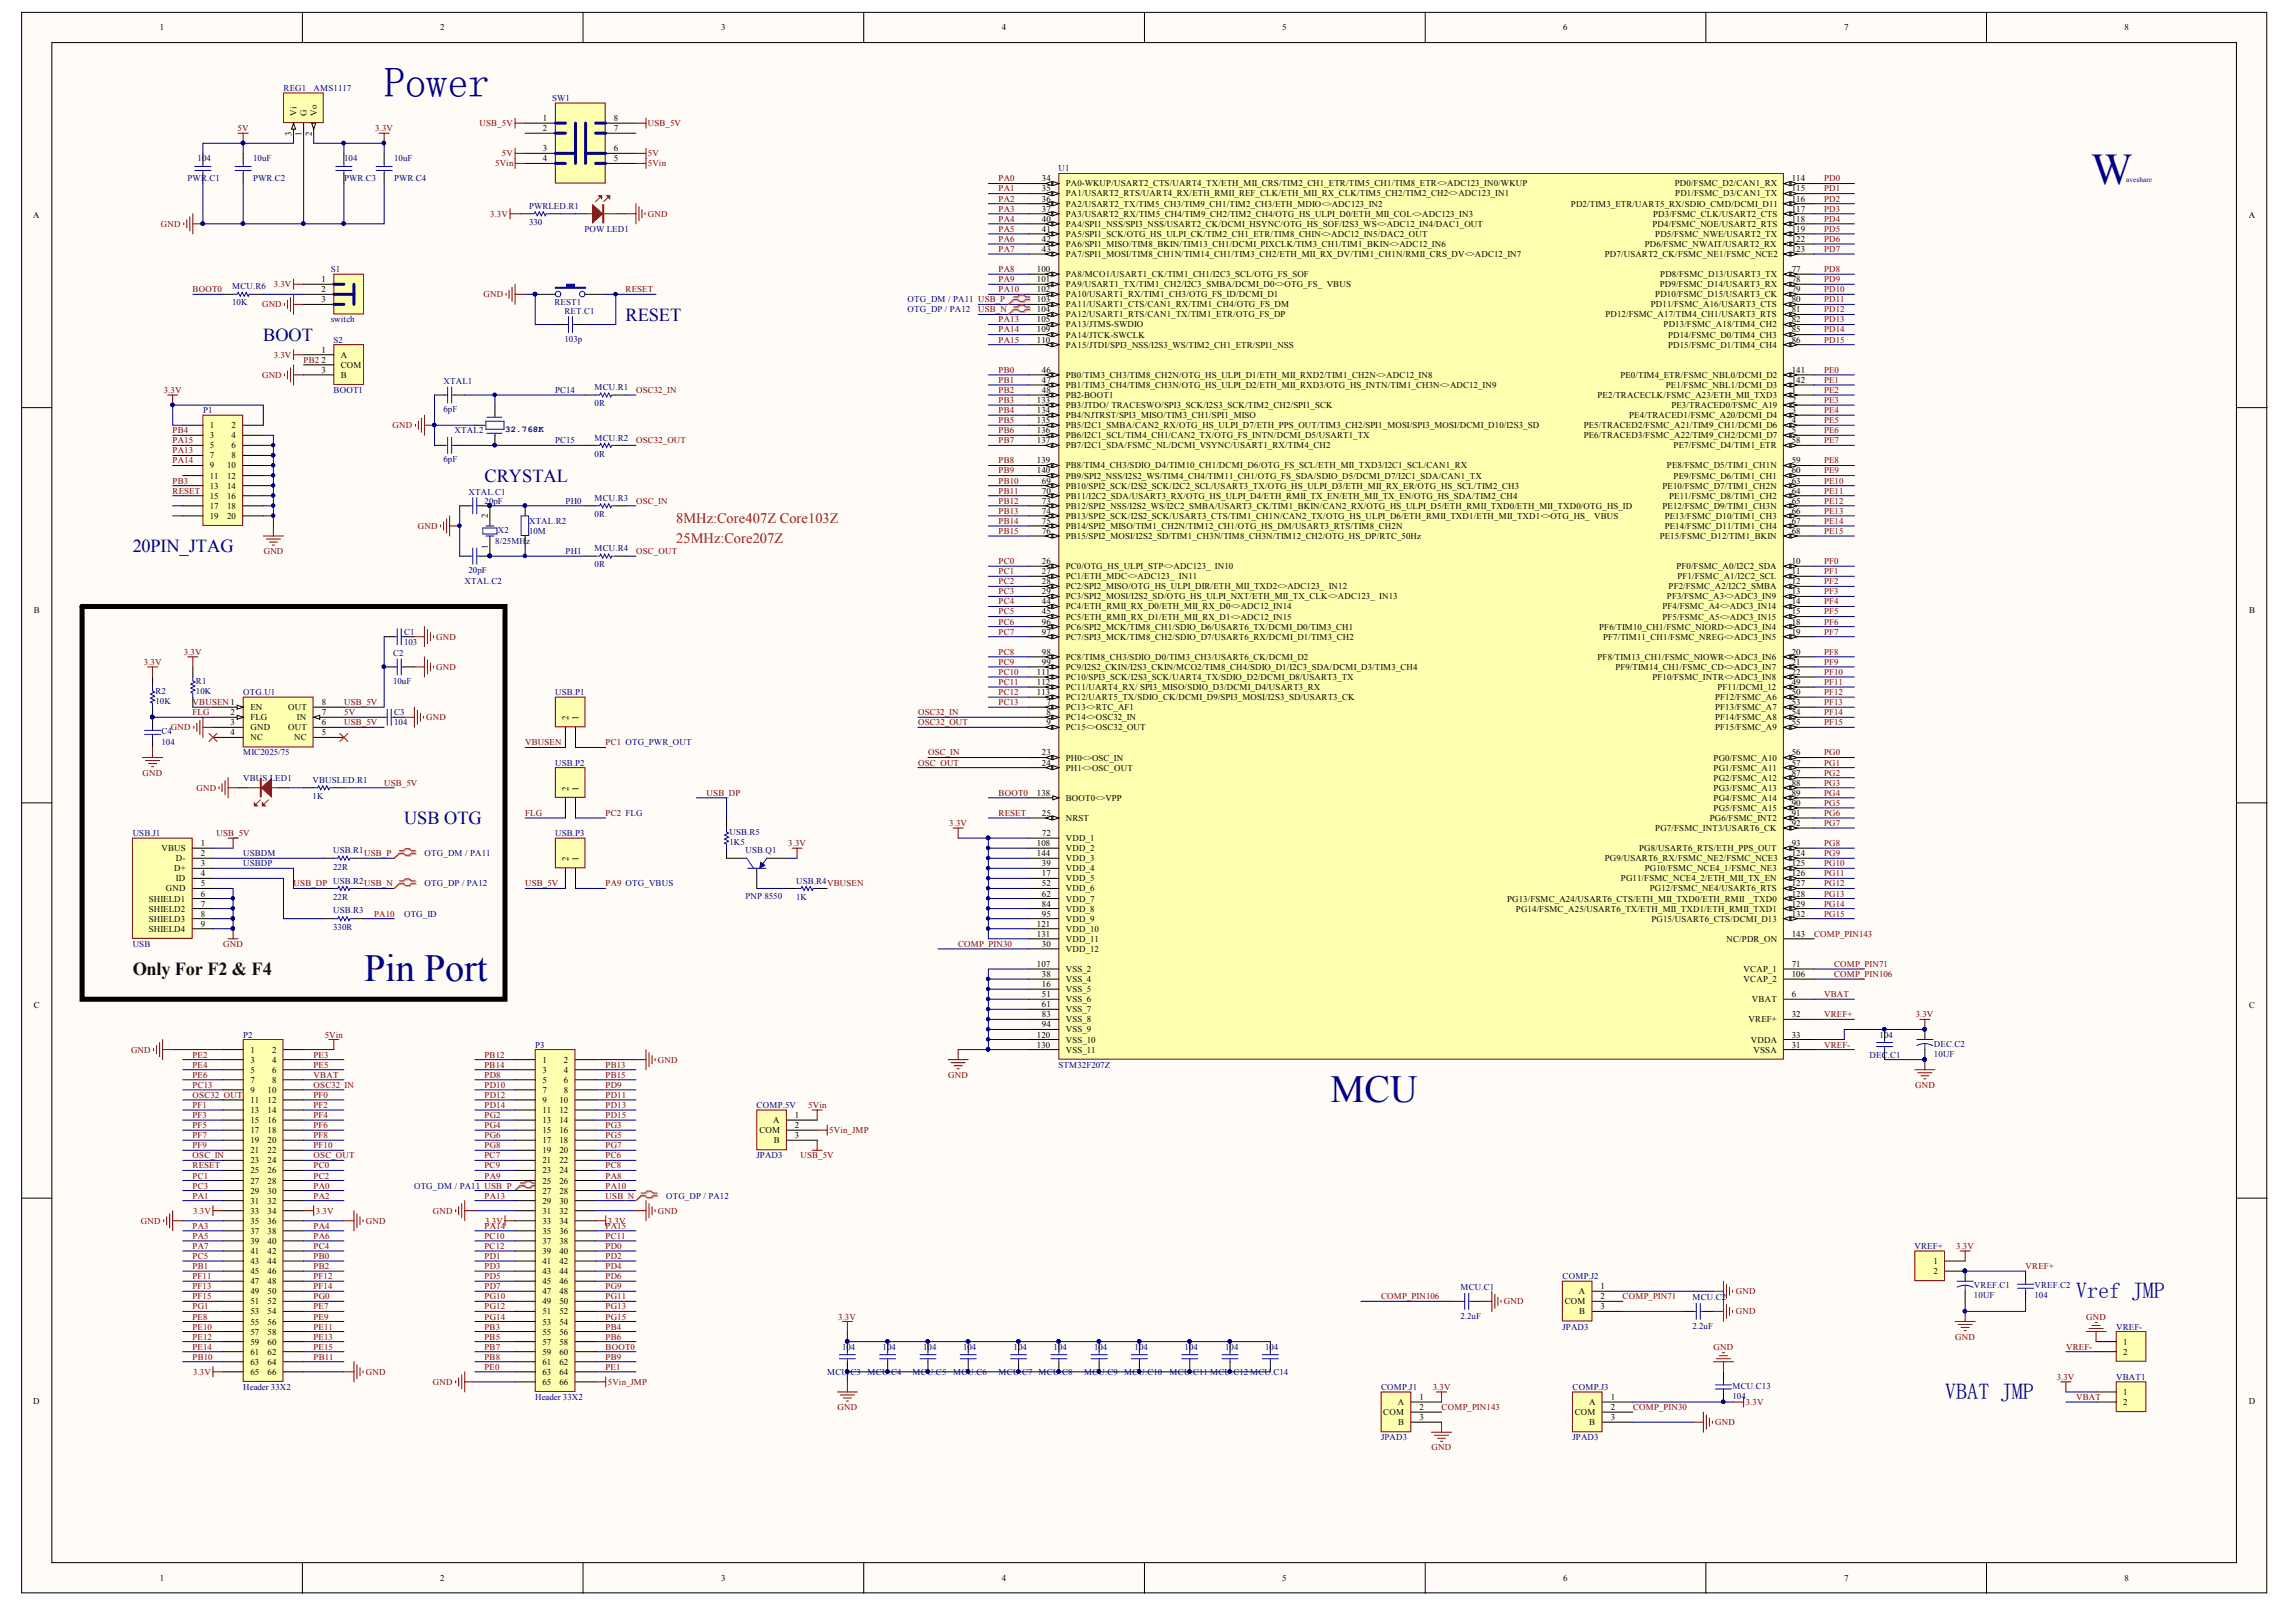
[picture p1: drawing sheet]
<svg xmlns="http://www.w3.org/2000/svg" width="291mm" height="204mm" viewBox="0 0 291 204" stroke-linecap="round" stroke-linejoin="round" font-family="sans-serif">
<defs><g id="words">
<text font-size="5.6" fill="#000080" x="265.2" y="23.4">W</text>
<text font-size="5.3" fill="#000080" x="48.7" y="12.3">Power</text>
<g font-size="4.9" fill="#000080">
<text x="46.2" y="124.4">Pin Port</text>
<text x="168.7" y="139.7">MCU</text>
</g>
<g font-size="2.8" fill="#000080">
<text x="263.3" y="164.6">Vref JMP</text>
<text x="246.7" y="177.4">VBAT JMP</text>
</g>
<g font-size="2.3" fill="#000080">
<text x="79.3" y="40.7">RESET</text>
<text x="33.4" y="43.2">BOOT</text>
<text x="61.5" y="61.1">CRYSTAL</text>
<text x="16.8" y="70">20PIN_JTAG</text>
<text x="51.2" y="104.5">USB OTG</text>
</g>
<text font-size="2.3" fill="#110f0a" x="16.8" y="123.6">Only For F2 &amp; F4</text>
<g font-size="1.8" fill="#f00">
<text x="85.7" y="66.3">8MHz:Core407Z Core103Z</text>
<text x="85.7" y="68.8">25MHz:Core207Z</text>
</g>
<g font-size="1.1">
<text x="20.3" y="3.9">1</text>
<text x="55.8" y="3.9">2</text>
<text x="91.4" y="3.9">3</text>
<text x="127.1" y="3.9">4</text>
<text x="162.6" y="3.9">5</text>
<text x="198.2" y="3.9">6</text>
<text x="233.9" y="3.9">7</text>
<text x="269.4" y="3.9">8</text>
<text x="37" y="17.2" transform="rotate(-90 37 17.2)">3</text>
<text x="37.6" y="14.7" transform="rotate(-90 37.6 14.7)">Vi</text>
<text x="38.2" y="17.2" transform="rotate(-90 38.2 17.2)">1</text>
<text x="38.9" y="14.7" transform="rotate(-90 38.9 14.7)">G</text>
<text x="39.6" y="17.2" transform="rotate(-90 39.6 17.2)">2</text>
<text x="40.2" y="14.7" transform="rotate(-90 40.2 14.7)">Vo</text>
<text x="68.8" y="15.3">1</text>
<text x="68.8" y="16.7">2</text>
<text x="77.9" y="16.7">7</text>
<text x="77.9" y="15.3">8</text>
<text x="68.8" y="19.2">3</text>
<text x="68.8" y="20.5">4</text>
<text x="77.9" y="20.5">5</text>
<text x="77.9" y="19.2">6</text>
<text x="132.1" y="23">34</text>
<text x="135.2" y="23.6">PA0-WKUP/USART2_CTS/UART4_TX/ETH_MII_CRS/TIM2_CH1_ETR/TIM5_CH1/TIM8_ETR&lt;&gt;ADC123_IN0/WKUP</text>
<text x="212.4" y="23.6">PD0/FSMC_D2/CAN1_RX</text>
<text x="227.2" y="23">114</text>
<text x="4.2" y="27.7">A</text>
<text x="132.1" y="24.3">35</text>
<text x="132.1" y="25.6">36</text>
<text x="132.1" y="26.9">37</text>
<text x="132.1" y="28.1">40</text>
<text x="132.1" y="29.4">41</text>
<text x="135.2" y="24.9">PA1/USART2_RTS/UART4_RX/ETH_RMII_REF_CLK/ETH_MII_RX_CLK/TIM5_CH2/TIM2_CH2&lt;&gt;ADC123_IN1</text>
<text x="135.2" y="26.2">PA2/USART2_TX/TIM5_CH3/TIM9_CH1/TIM2_CH3/ETH_MDIO&lt;&gt;ADC123_IN2</text>
<text x="135.2" y="27.5">PA3/USART2_RX/TIM5_CH4/TIM9_CH2/TIM2_CH4/OTG_HS_ULPI_D0/ETH_MII_COL&lt;&gt;ADC123_IN3</text>
<text x="135.2" y="28.8">PA4/SPI1_NSS/SPI3_NSS/USART2_CK/DCMI_HSYNC/OTG_HS_SOF/I2S3_WS&lt;&gt;ADC12_IN4/DAC1_OUT</text>
<text x="199.2" y="26.2">PD2/TIM3_ETR/UART5_RX/SDIO_CMD/DCMI_D11</text>
<text x="209.6" y="28.8">PD4/FSMC_NOE/USART2_RTS</text>
<text x="209.6" y="27.5">PD3/FSMC_CLK/USART2_CTS</text>
<text x="212.5" y="24.9">PD1/FSMC_D3/CAN1_TX</text>
<text x="227.2" y="24.3">115</text>
<text x="227.2" y="25.6">116</text>
<text x="227.2" y="26.9">117</text>
<text x="227.2" y="28.1">118</text>
<text x="227.2" y="29.4">119</text>
<text x="285.2" y="27.7">A</text>
<text x="40.8" y="35.8">1</text>
<text x="131.5" y="34.6">100</text>
<text x="131.5" y="35.8">101</text>
<text x="132.1" y="30.7">42</text>
<text x="132.1" y="31.9">43</text>
<text x="135.2" y="30">PA5/SPI1_SCK/OTG_HS_ULPI_CK/TIM2_CH1_ETR/TIM8_CHIN&lt;&gt;ADC12_IN5/DAC2_OUT</text>
<text x="135.2" y="31.3">PA6/SPI1_MISO/TIM8_BKIN/TIM13_CH1/DCMI_PIXCLK/TIM3_CH1/TIM1_BKIN&lt;&gt;ADC12_IN6</text>
<text x="135.2" y="32.6">PA7/SPI1_MOSI/TIM8_CH1N/TIM14_CH1/TIM3_CH2/ETH_MII_RX_DV/TIM1_CH1N/RMII_CRS_DV&lt;&gt;ADC12_IN7</text>
<text x="135.2" y="35.2">PA8/MCO1/USART1_CK/TIM1_CH1/I2C3_SCL/OTG_FS_SOF</text>
<text x="203.5" y="32.6">PD7/USART2_CK/FSMC_NE1/FSMC_NCE2</text>
<text x="208.6" y="31.3">PD6/FSMC_NWAIT/USART2_RX</text>
<text x="209.9" y="30">PD5/FSMC_NWE/USART2_TX</text>
<text x="210.6" y="35.2">PD8/FSMC_D13/USART3_TX</text>
<text x="227.2" y="34.6">77</text>
<text x="227.2" y="35.8">78</text>
<text x="227.2" y="30.7">122</text>
<text x="227.2" y="31.9">123</text>
<text x="40.8" y="37.1">2</text>
<text x="40.8" y="38.4">3</text>
<text x="131.5" y="37.1">102</text>
<text x="131.5" y="38.4">103</text>
<text x="131.5" y="39.6">104</text>
<text x="131.5" y="40.9">105</text>
<text x="135.2" y="36.5">PA9/USART1_TX/TIM1_CH2/I2C3_SMBA/DCMI_D0&lt;&gt;OTG_FS_ VBUS</text>
<text x="135.2" y="37.7">PA10/USART1_RX/TIM1_CH3/OTG_FS_ID/DCMI_D1</text>
<text x="135.2" y="39">PA11/USART1_CTS/CAN1_RX/TIM1_CH4/OTG_FS_DM</text>
<text x="135.2" y="40.3">PA12/USART1_RTS/CAN1_TX/TIM1_ETR/OTG_FS_DP</text>
<text x="135.2" y="41.5">PA13/JTMS-SWDIO</text>
<text x="203.6" y="40.3">PD12/FSMC_A17/TIM4_CH1/USART3_RTS</text>
<text x="209.4" y="39">PD11/FSMC_A16/USART3_CTS</text>
<text x="209.9" y="37.7">PD10/FSMC_D15/USART3_CK</text>
<text x="210.5" y="36.5">PD9/FSMC_D14/USART3_RX</text>
<text x="211" y="41.5">PD13/FSMC_A18/TIM4_CH2</text>
<text x="227.2" y="37.1">79</text>
<text x="227.2" y="38.4">80</text>
<text x="227.2" y="39.6">81</text>
<text x="227.2" y="40.9">82</text>
<text x="40.8" y="44.8">1</text>
<text x="40.8" y="46">2</text>
<text x="40.8" y="47.3">3</text>
<text x="43.2" y="45.4">A</text>
<text x="43.2" y="46.7">COM</text>
<text x="43.2" y="47.9">B</text>
<text x="131.5" y="42.2">109</text>
<text x="131.5" y="43.5">110</text>
<text x="132.1" y="47.3">46</text>
<text x="135.2" y="47.9">PB0/TIM3_CH3/TIM8_CH2N/OTG_HS_ULPI_D1/ETH_MII_RXD2/TIM1_CH2N&lt;&gt;ADC12_IN8</text>
<text x="135.2" y="42.9">PA14/JTCK-SWCLK</text>
<text x="135.2" y="44.1">PA15/JTDI/SPI3_NSS/I2S3_WS/TIM2_CH1_ETR/SPI1_NSS</text>
<text x="205.5" y="47.9">PE0/TIM4_ETR/FSMC_NBL0/DCMI_D2</text>
<text x="211.5" y="42.9">PD14/FSMC_D0/TIM4_CH3</text>
<text x="211.5" y="44.1">PD15/FSMC_D1/TIM4_CH4</text>
<text x="227.2" y="42.2">85</text>
<text x="227.2" y="43.5">86</text>
<text x="227.2" y="47.3">141</text>
<text x="131.5" y="51.1">133</text>
<text x="131.5" y="52.4">134</text>
<text x="131.5" y="53.7">135</text>
<text x="132.1" y="48.6">47</text>
<text x="132.1" y="49.8">48</text>
<text x="135.2" y="49.2">PB1/TIM3_CH4/TIM8_CH3N/OTG_HS_ULPI_D2/ETH_MII_RXD3/OTG_HS_INTN/TIM1_CH3N&lt;&gt;ADC12_IN9</text>
<text x="135.2" y="50.5">PB2-BOOT1</text>
<text x="135.2" y="51.8">PB3/JTDO/ TRACESWO/SPI3_SCK/I2S3_SCK/TIM2_CH2/SPI1_SCK</text>
<text x="135.2" y="53.1">PB4/NJTRST/SPI3_MISO/TIM3_CH1/SPI1_MISO</text>
<text x="202.6" y="50.5">PE2/TRACECLK/FSMC_A23/ETH_MII_TXD3</text>
<text x="206.6" y="53.1">PE4/TRACED1/FSMC_A20/DCMI_D4</text>
<text x="211.3" y="49.2">PE1/FSMC_NBL1/DCMI_D3</text>
<text x="212" y="51.8">PE3/TRACED0/FSMC_A19</text>
<text x="227.2" y="49.8">1</text>
<text x="227.2" y="51.1">2</text>
<text x="227.2" y="52.4">3</text>
<text x="227.2" y="53.7">4</text>
<text x="227.2" y="48.6">142</text>
<text x="26.6" y="54.3">1</text>
<text x="26.6" y="55.6">3</text>
<text x="26.6" y="56.9">5</text>
<text x="26.6" y="58.1">7</text>
<text x="26.6" y="59.4">9</text>
<text x="28.8" y="59.4">10</text>
<text x="29.4" y="54.3">2</text>
<text x="29.4" y="55.6">4</text>
<text x="29.4" y="56.9">6</text>
<text x="29.4" y="58.1">8</text>
<text x="131.5" y="55">136</text>
<text x="131.5" y="56.2">137</text>
<text x="131.5" y="58.8">139</text>
<text x="135.2" y="54.3">PB5/I2C1_SMBA/CAN2_RX/OTG_HS_ULPI_D7/ETH_PPS_OUT/TIM3_CH2/SPI1_MOSI/SPI3_MOSI/DCMI_D10/I2S3_SD</text>
<text x="135.2" y="55.6">PB6/I2C1_SCL/TIM4_CH1/CAN2_TX/OTG_FS_INTN/DCMI_D5/USART1_TX</text>
<text x="135.2" y="56.9">PB7/I2C1_SDA/FSMC_NL/DCMI_VSYNC/USART1_RX/TIM4_CH2</text>
<text x="135.2" y="59.4">PB8/TIM4_CH3/SDIO_D4/TIM10_CH1/DCMI_D6/OTG_FS_SCL/ETH_MII_TXD3/I2C1_SCL/CAN1_RX</text>
<text x="200.8" y="54.3">PE5/TRACED2/FSMC_A21/TIM9_CH1/DCMI_D6</text>
<text x="200.8" y="55.6">PE6/TRACED3/FSMC_A22/TIM9_CH2/DCMI_D7</text>
<text x="211.4" y="59.4">PE8/FSMC_D5/TIM1_CH1N</text>
<text x="212.2" y="56.9">PE7/FSMC_D4/TIM1_ETR</text>
<text x="227.2" y="55">5</text>
<text x="227.2" y="56.2">58</text>
<text x="227.2" y="58.8">59</text>
<text x="26.6" y="60.7">11</text>
<text x="26.6" y="62">13</text>
<text x="26.6" y="63.3">15</text>
<text x="26.6" y="64.5">17</text>
<text x="26.6" y="65.8">19</text>
<text x="28.8" y="60.7">12</text>
<text x="28.8" y="62">14</text>
<text x="28.8" y="63.3">16</text>
<text x="28.8" y="64.5">18</text>
<text x="28.8" y="65.8">20</text>
<text x="61.9" y="65.7" transform="rotate(-90 61.9 65.7)">2</text>
<text x="131.5" y="60">140</text>
<text x="132.1" y="61.4">69</text>
<text x="132.1" y="62.6">70</text>
<text x="132.1" y="63.9">73</text>
<text x="132.1" y="65.2">74</text>
<text x="135.2" y="62">PB10/SPI2_SCK/I2S2_SCK/I2C2_SCL/USART3_TX/OTG_HS_ULPI_D3/ETH_MII_RX_ER/OTG_HS_SCL/TIM2_CH3</text>
<text x="135.2" y="63.3">PB11/I2C2_SDA/USART3_RX/OTG_HS_ULPI_D4/ETH_RMII_TX_EN/ETH_MII_TX_EN/OTG_HS_SDA/TIM2_CH4</text>
<text x="135.2" y="64.5">PB12/SPI2_NSS/I2S2_WS/I2C2_SMBA/USART3_CK/TIM1_BKIN/CAN2_RX/OTG_HS_ULPI_D5/ETH_RMII_TXD0/ETH_MII_TXD0/OTG_HS_ID</text>
<text x="135.2" y="65.8">PB13/SPI2_SCK/I2S2_SCK/USART3_CTS/TIM1_CH1N/CAN2_TX/OTG_HS_ULPI_D6/ETH_RMII_TXD1/ETH_MII_TXD1&lt;&gt;OTG_HS_ VBUS</text>
<text x="135.2" y="60.7">PB9/SPI2_NSS/I2S2_WS/TIM4_CH4/TIM11_CH1/OTG_FS_SDA/SDIO_D5/DCMI_D7/I2C1_SDA/CAN1_TX</text>
<text x="210.8" y="62">PE10/FSMC_D7/TIM1_CH2N</text>
<text x="210.8" y="64.5">PE12/FSMC_D9/TIM1_CH3N</text>
<text x="211.1" y="65.8">PE13/FSMC_D10/TIM1_CH3</text>
<text x="211.7" y="63.3">PE11/FSMC_D8/TIM1_CH2</text>
<text x="212.2" y="60.7">PE9/FSMC_D6/TIM1_CH1</text>
<text x="227.2" y="60">60</text>
<text x="227.2" y="61.4">63</text>
<text x="227.2" y="62.6">64</text>
<text x="227.2" y="63.9">65</text>
<text x="227.2" y="65.2">66</text>
<text x="61.9" y="69.6" transform="rotate(-90 61.9 69.6)">1</text>
<text x="132.1" y="71.6">26</text>
<text x="132.1" y="66.4">75</text>
<text x="132.1" y="67.7">76</text>
<text x="135.2" y="67.1">PB14/SPI2_MISO/TIM1_CH2N/TIM12_CH1/OTG_HS_DM/USART3_RTS/TIM8_CH2N</text>
<text x="135.2" y="68.3">PB15/SPI2_MOSI/I2S2_SD/TIM1_CH3N/TIM8_CH3N/TIM12_CH2/OTG_HS_DP/RTC_50Hz</text>
<text x="210.5" y="68.3">PE15/FSMC_D12/TIM1_BKIN</text>
<text x="211.1" y="67.1">PE14/FSMC_D11/TIM1_CH4</text>
<text x="227.2" y="71.6">10</text>
<text x="227.2" y="66.4">67</text>
<text x="227.2" y="67.7">68</text>
<text x="4.3" y="77.8">B</text>
<text x="132.1" y="72.8">27</text>
<text x="132.1" y="74.1">28</text>
<text x="132.1" y="75.4">29</text>
<text x="132.1" y="76.6">44</text>
<text x="132.1" y="77.9">45</text>
<text x="135.2" y="72.2">PC0/OTG_HS_ULPI_STP&lt;&gt;ADC123_ IN10</text>
<text x="135.2" y="73.5">PC1/ETH_MDC&lt;&gt;ADC123_ IN11</text>
<text x="135.2" y="74.7">PC2/SPI2_MISO/OTG_HS_ULPI_DIR/ETH_MII_TXD2&lt;&gt;ADC123_ IN12</text>
<text x="135.2" y="76">PC3/SPI2_MOSI/I2S2_SD/OTG_HS_ULPI_NXT/ETH_MII_TX_CLK&lt;&gt;ADC123_ IN13</text>
<text x="135.2" y="77.3">PC4/ETH_RMII_RX_D0/ETH_MII_RX_D0&lt;&gt;ADC12_IN14</text>
<text x="210.8" y="77.3">PF4/FSMC_A4&lt;&gt;ADC3_IN14</text>
<text x="211.4" y="76">PF3/FSMC_A3&lt;&gt;ADC3_IN9</text>
<text x="211.6" y="74.7">PF2/FSMC_A2/I2C2_SMBA</text>
<text x="212.6" y="72.2">PF0/FSMC_A0/I2C2_SDA</text>
<text x="212.7" y="73.5">PF1/FSMC_A1/I2C2_SCL</text>
<text x="227.2" y="72.8">11</text>
<text x="227.2" y="74.1">12</text>
<text x="227.2" y="75.4">13</text>
<text x="227.2" y="76.6">14</text>
<text x="227.2" y="77.9">15</text>
<text x="285.2" y="77.8">B</text>
<text x="132.1" y="79.2">96</text>
<text x="132.1" y="80.5">97</text>
<text x="132.1" y="83">98</text>
<text x="135.2" y="78.6">PC5/ETH_RMII_RX_D1/ETH_MII_RX_D1&lt;&gt;ADC12_IN15</text>
<text x="135.2" y="79.9">PC6/SPI2_MCK/TIM8_CH1/SDIO_D6/USART6_TX/DCMI_D0/TIM3_CH1</text>
<text x="135.2" y="81.1">PC7/SPI3_MCK/TIM8_CH2/SDIO_D7/USART6_RX/DCMI_D1/TIM3_CH2</text>
<text x="135.2" y="83.7">PC8/TIM8_CH3/SDIO_D0/TIM3_CH3/USART6_CK/DCMI_D2</text>
<text x="202.6" y="83.7">PF8/TIM13_CH1/FSMC_NIOWR&lt;&gt;ADC3_IN6</text>
<text x="202.8" y="79.9">PF6/TIM10_CH1/FSMC_NIORD&lt;&gt;ADC3_IN4</text>
<text x="203.3" y="81.1">PF7/TIM11_CH1/FSMC_NREG&lt;&gt;ADC3_IN5</text>
<text x="210.8" y="78.6">PF5/FSMC_A5&lt;&gt;ADC3_IN15</text>
<text x="227.2" y="79.2">18</text>
<text x="227.2" y="80.5">19</text>
<text x="227.2" y="83">20</text>
<text x="40.8" y="89.4">8</text>
<text x="131.5" y="85.6">111</text>
<text x="131.5" y="86.8">112</text>
<text x="131.5" y="88.2">113</text>
<text x="132.1" y="84.3">99</text>
<text x="132.7" y="89.4">7</text>
<text x="135.2" y="84.9">PC9/I2S2_CKIN/I2S3_CKIN/MCO2/TIM8_CH4/SDIO_D1/I2C3_SDA/DCMI_D3/TIM3_CH4</text>
<text x="135.2" y="86.2">PC10/SPI3_SCK/I2S3_SCK/UART4_TX/SDIO_D2/DCMI_D8/USART3_TX</text>
<text x="135.2" y="87.5">PC11/UART4_RX/ SPI3_MISO/SDIO_D3/DCMI_D4/USART3_RX</text>
<text x="135.2" y="88.8">PC12/UART5_TX/SDIO_CK/DCMI_D9/SPI3_MOSI/I2S3_SD/USART3_CK</text>
<text x="204.9" y="84.9">PF9/TIM14_CH1/FSMC_CD&lt;&gt;ADC3_IN7</text>
<text x="209.6" y="86.2">PF10/FSMC_INTR&lt;&gt;ADC3_IN8</text>
<text x="217.5" y="88.8">PF12/FSMC_A6</text>
<text x="217.8" y="87.5">PF11/DCMI_12</text>
<text x="227.2" y="84.3">21</text>
<text x="227.2" y="85.6">22</text>
<text x="227.2" y="86.8">49</text>
<text x="227.2" y="88.2">50</text>
<text x="227.2" y="89.4">53</text>
<text x="29.2" y="90.7">2</text>
<text x="29.2" y="92">3</text>
<text x="29.2" y="93.2">4</text>
<text x="31.7" y="90.1">EN</text>
<text x="31.7" y="91.3">FLG</text>
<text x="31.7" y="92.6">GND</text>
<text x="31.7" y="93.9">NC</text>
<text x="36.5" y="90.1">OUT</text>
<text x="36.5" y="92.6">OUT</text>
<text x="37.3" y="93.9">NC</text>
<text x="37.7" y="91.3">IN</text>
<text x="40.8" y="90.7">7</text>
<text x="40.8" y="92">6</text>
<text x="40.8" y="93.2">5</text>
<text x="72.1" y="91.3" transform="rotate(-90 72.1 91.3)">2</text>
<text x="73.4" y="91.3" transform="rotate(-90 73.4 91.3)">1</text>
<text x="132.1" y="95.8">23</text>
<text x="132.7" y="90.7">8</text>
<text x="132.7" y="92">9</text>
<text x="135.2" y="90.1">PC13&lt;&gt;RTC_AF1</text>
<text x="135.2" y="91.3">PC14&lt;&gt;OSC32_IN</text>
<text x="135.2" y="92.6">PC15&lt;&gt;OSC32_OUT</text>
<text x="217.5" y="90.1">PF13/FSMC_A7</text>
<text x="217.5" y="91.3">PF14/FSMC_A8</text>
<text x="217.5" y="92.6">PF15/FSMC_A9</text>
<text x="227.2" y="90.7">54</text>
<text x="227.2" y="92">55</text>
<text x="227.2" y="95.8">56</text>
<text x="72.1" y="100.3" transform="rotate(-90 72.1 100.3)">2</text>
<text x="73.4" y="100.3" transform="rotate(-90 73.4 100.3)">1</text>
<text x="131.5" y="100.9">138</text>
<text x="132.1" y="97.1">24</text>
<text x="135.2" y="96.5">PH0&lt;&gt;OSC_IN</text>
<text x="135.2" y="97.7">PH1&lt;&gt;OSC_OUT</text>
<text x="135.2" y="101.6">BOOT0&lt;&gt;VPP</text>
<text x="217.3" y="96.5">PG0/FSMC_A10</text>
<text x="217.3" y="97.7">PG1/FSMC_A11</text>
<text x="217.3" y="99">PG2/FSMC_A12</text>
<text x="217.3" y="100.3">PG3/FSMC_A13</text>
<text x="217.3" y="101.6">PG4/FSMC_A14</text>
<text x="227.2" y="97.1">57</text>
<text x="227.2" y="98.4">87</text>
<text x="227.2" y="99.6">88</text>
<text x="227.2" y="100.9">89</text>
<text x="20.5" y="108">VBUS</text>
<text x="25.5" y="107.3">1</text>
<text x="131.5" y="107.3">108</text>
<text x="132.1" y="103.5">25</text>
<text x="132.1" y="106.1">72</text>
<text x="135.2" y="104.1">NRST</text>
<text x="135.2" y="106.7">VDD_1</text>
<text x="135.2" y="108">VDD_2</text>
<text x="207.9" y="108">PG8/USART6_RTS/ETH_PPS_OUT</text>
<text x="209.9" y="105.4">PG7/FSMC_INT3/USART6_CK</text>
<text x="216.8" y="104.1">PG6/FSMC_INT2</text>
<text x="217.3" y="102.8">PG5/FSMC_A15</text>
<text x="227.2" y="102.2">90</text>
<text x="227.2" y="103.5">91</text>
<text x="227.2" y="104.7">92</text>
<text x="227.2" y="107.3">93</text>
<text x="21" y="113">GND</text>
<text x="22.1" y="110.5">D+</text>
<text x="22.3" y="109.2">D-</text>
<text x="22.3" y="111.8">ID</text>
<text x="25.5" y="108.6">2</text>
<text x="25.5" y="109.9">3</text>
<text x="25.5" y="111.1">4</text>
<text x="25.5" y="112.4">5</text>
<text x="25.5" y="113.7">6</text>
<text x="72.1" y="109.2" transform="rotate(-90 72.1 109.2)">2</text>
<text x="73.4" y="109.2" transform="rotate(-90 73.4 109.2)">1</text>
<text x="131.5" y="108.6">144</text>
<text x="132.1" y="111.1">17</text>
<text x="132.1" y="109.9">39</text>
<text x="132.1" y="112.4">52</text>
<text x="132.1" y="113.7">62</text>
<text x="135.2" y="111.8">VDD_5</text>
<text x="135.2" y="110.5">VDD_4</text>
<text x="135.2" y="113">VDD_6</text>
<text x="135.2" y="109.2">VDD_3</text>
<text x="203.5" y="109.2">PG9/USART6_RX/FSMC_NE2/FSMC_NCE3</text>
<text x="205.6" y="111.8">PG11/FSMC_NCE4_2/ETH_MII_TX_EN</text>
<text x="208.6" y="110.5">PG10/FSMC_NCE4_1/FSMC_NE3</text>
<text x="209.2" y="113">PG12/FSMC_NE4/USART6_RTS</text>
<text x="227.2" y="108.6">124</text>
<text x="227.2" y="109.9">125</text>
<text x="227.2" y="111.1">126</text>
<text x="227.2" y="112.4">127</text>
<text x="227.2" y="113.7">128</text>
<text x="18.9" y="114.4">SHIELD1</text>
<text x="18.9" y="115.6">SHIELD2</text>
<text x="18.9" y="116.9">SHIELD3</text>
<text x="18.9" y="118.2">SHIELD4</text>
<text x="25.5" y="115">7</text>
<text x="25.5" y="116.3">8</text>
<text x="25.5" y="117.5">9</text>
<text x="131.5" y="117.5">121</text>
<text x="131.5" y="118.8">131</text>
<text x="132.1" y="115">84</text>
<text x="132.1" y="116.3">95</text>
<text x="135.2" y="114.4">VDD_7</text>
<text x="135.2" y="115.6">VDD_8</text>
<text x="135.2" y="116.9">VDD_9</text>
<text x="135.2" y="118.2">VDD_10</text>
<text x="135.2" y="119.4">VDD_11</text>
<text x="191.1" y="114.4">PG13/FSMC_A24/USART6_CTS/ETH_MII_TXD0/ETH_RMII _TXD0</text>
<text x="192.3" y="115.6">PG14/FSMC_A25/USART6_TX/ETH_MII_TXD1/ETH_RMII_TXD1</text>
<text x="209.4" y="116.9">PG15/USART6_CTS/DCMI_D13</text>
<text x="218.9" y="119.4">NC/PDR_ON</text>
<text x="227.2" y="115">129</text>
<text x="227.2" y="116.3">132</text>
<text x="227.2" y="118.8">143</text>
<text x="131.5" y="122.7">107</text>
<text x="132.1" y="125.2">16</text>
<text x="132.1" y="120.1">30</text>
<text x="132.1" y="123.9">38</text>
<text x="135.2" y="125.8">VSS_5</text>
<text x="135.2" y="120.7">VDD_12</text>
<text x="135.2" y="124.6">VSS_4</text>
<text x="135.2" y="123.3">VSS_2</text>
<text x="221.1" y="123.3">VCAP_1</text>
<text x="221.1" y="124.6">VCAP_2</text>
<text x="227.2" y="122.7">71</text>
<text x="227.2" y="123.9">106</text>
<text x="4.3" y="127.9">C</text>
<text x="131.5" y="131.6">120</text>
<text x="132.1" y="126.5">51</text>
<text x="132.1" y="127.7">61</text>
<text x="132.1" y="129">83</text>
<text x="132.1" y="130.3">94</text>
<text x="135.2" y="127.1">VSS_6</text>
<text x="135.2" y="128.4">VSS_7</text>
<text x="135.2" y="129.6">VSS_8</text>
<text x="135.2" y="130.9">VSS_9</text>
<text x="221.7" y="129.6">VREF+</text>
<text x="222.2" y="127.1">VBAT</text>
<text x="227.2" y="126.5">6</text>
<text x="227.2" y="129">32</text>
<text x="227.2" y="131.6">33</text>
<text x="285.2" y="127.9">C</text>
<text x="31.7" y="133.5">1</text>
<text x="31.7" y="134.8">3</text>
<text x="31.7" y="136">5</text>
<text x="31.7" y="137.3">7</text>
<text x="34.5" y="133.5">2</text>
<text x="34.5" y="134.8">4</text>
<text x="34.5" y="136">6</text>
<text x="34.5" y="137.3">8</text>
<text x="68.8" y="134.8">1</text>
<text x="68.8" y="136">3</text>
<text x="68.8" y="137.3">5</text>
<text x="71.5" y="134.8">2</text>
<text x="71.5" y="136">4</text>
<text x="71.5" y="137.3">6</text>
<text x="131.5" y="132.9">130</text>
<text x="135.2" y="132.2">VSS_10</text>
<text x="135.2" y="133.5">VSS_11</text>
<text x="222" y="132.2">VDDA</text>
<text x="222.4" y="133.5">VSSA</text>
<text x="227.2" y="132.9">31</text>
<text x="31.7" y="138.6">9</text>
<text x="31.7" y="139.8">11</text>
<text x="31.7" y="141.2">13</text>
<text x="31.7" y="142.4">15</text>
<text x="31.7" y="143.7">17</text>
<text x="33.9" y="138.6">10</text>
<text x="33.9" y="139.8">12</text>
<text x="33.9" y="141.2">14</text>
<text x="33.9" y="142.4">16</text>
<text x="33.9" y="143.7">18</text>
<text x="68.8" y="138.6">7</text>
<text x="68.8" y="139.8">9</text>
<text x="68.8" y="141.2">11</text>
<text x="68.8" y="142.4">13</text>
<text x="68.8" y="143.7">15</text>
<text x="71" y="139.8">10</text>
<text x="71" y="141.2">12</text>
<text x="71" y="142.4">14</text>
<text x="71" y="143.7">16</text>
<text x="71.5" y="138.6">8</text>
<text x="96.3" y="143.7">COM</text>
<text x="98.1" y="142.4">A</text>
<text x="100.8" y="141.8">1</text>
<text x="100.8" y="143.1">2</text>
<text x="31.7" y="145">19</text>
<text x="31.7" y="146.2">21</text>
<text x="31.7" y="147.5">23</text>
<text x="31.7" y="148.8">25</text>
<text x="33.9" y="145">20</text>
<text x="33.9" y="146.2">22</text>
<text x="33.9" y="147.5">24</text>
<text x="33.9" y="148.8">26</text>
<text x="68.8" y="145">17</text>
<text x="68.8" y="146.2">19</text>
<text x="68.8" y="147.5">21</text>
<text x="68.8" y="148.8">23</text>
<text x="71" y="145">18</text>
<text x="71" y="146.2">20</text>
<text x="71" y="147.5">22</text>
<text x="71" y="148.8">24</text>
<text x="98.1" y="145">B</text>
<text x="100.8" y="144.3">3</text>
<text x="31.7" y="150.1">27</text>
<text x="31.7" y="151.4">29</text>
<text x="31.7" y="152.6">31</text>
<text x="31.7" y="153.9">33</text>
<text x="31.7" y="155.2">35</text>
<text x="33.9" y="150.1">28</text>
<text x="33.9" y="151.4">30</text>
<text x="33.9" y="152.6">32</text>
<text x="33.9" y="153.9">34</text>
<text x="33.9" y="155.2">36</text>
<text x="68.8" y="150.1">25</text>
<text x="68.8" y="151.4">27</text>
<text x="68.8" y="152.6">29</text>
<text x="68.8" y="153.9">31</text>
<text x="68.8" y="155.2">33</text>
<text x="71" y="150.1">26</text>
<text x="71" y="151.4">28</text>
<text x="71" y="152.6">30</text>
<text x="71" y="153.9">32</text>
<text x="71" y="155.2">34</text>
<text x="31.7" y="156.4">37</text>
<text x="31.7" y="157.7">39</text>
<text x="31.7" y="159">41</text>
<text x="31.7" y="160.3">43</text>
<text x="31.7" y="161.6">45</text>
<text x="33.9" y="156.4">38</text>
<text x="33.9" y="157.7">40</text>
<text x="33.9" y="159">42</text>
<text x="33.9" y="160.3">44</text>
<text x="33.9" y="161.6">46</text>
<text x="68.8" y="156.4">35</text>
<text x="68.8" y="157.7">37</text>
<text x="68.8" y="159">39</text>
<text x="68.8" y="160.3">41</text>
<text x="68.8" y="161.6">43</text>
<text x="71" y="156.4">36</text>
<text x="71" y="157.7">38</text>
<text x="71" y="159">40</text>
<text x="71" y="160.3">42</text>
<text x="71" y="161.6">44</text>
<text x="245.2" y="160.3">1</text>
<text x="245.2" y="161.6">2</text>
<text x="31.7" y="162.8">47</text>
<text x="31.7" y="164.1">49</text>
<text x="31.7" y="165.4">51</text>
<text x="31.7" y="166.6">53</text>
<text x="31.7" y="168">55</text>
<text x="33.9" y="162.8">48</text>
<text x="33.9" y="164.1">50</text>
<text x="33.9" y="165.4">52</text>
<text x="33.9" y="166.6">54</text>
<text x="33.9" y="168">56</text>
<text x="68.8" y="162.8">45</text>
<text x="68.8" y="164.1">47</text>
<text x="68.8" y="165.4">49</text>
<text x="68.8" y="166.6">51</text>
<text x="68.8" y="168">53</text>
<text x="71" y="162.8">46</text>
<text x="71" y="164.1">48</text>
<text x="71" y="165.4">50</text>
<text x="71" y="166.6">52</text>
<text x="71" y="168">54</text>
<text x="198.4" y="165.4">COM</text>
<text x="200.2" y="164.1">A</text>
<text x="200.3" y="166.6">B</text>
<text x="203" y="163.5">1</text>
<text x="203" y="164.7">2</text>
<text x="203" y="166">3</text>
<text x="31.7" y="169.3">57</text>
<text x="31.7" y="170.5">59</text>
<text x="31.7" y="171.8">61</text>
<text x="31.7" y="173.1">63</text>
<text x="33.9" y="169.3">58</text>
<text x="33.9" y="170.5">60</text>
<text x="33.9" y="171.8">62</text>
<text x="33.9" y="173.1">64</text>
<text x="68.8" y="169.3">55</text>
<text x="68.8" y="170.5">57</text>
<text x="68.8" y="171.8">59</text>
<text x="68.8" y="173.1">61</text>
<text x="71" y="169.3">56</text>
<text x="71" y="170.5">58</text>
<text x="71" y="171.8">60</text>
<text x="71" y="173.1">62</text>
<text x="269.3" y="170.5">1</text>
<text x="269.3" y="171.8">2</text>
<text x="4.2" y="178.1">D</text>
<text x="31.7" y="174.3">65</text>
<text x="33.9" y="174.3">66</text>
<text x="68.8" y="174.3">63</text>
<text x="68.8" y="175.7">65</text>
<text x="71" y="174.3">64</text>
<text x="71" y="175.7">66</text>
<text x="175.4" y="179.5">COM</text>
<text x="177.3" y="178.2">A</text>
<text x="180" y="177.6">1</text>
<text x="180" y="178.8">2</text>
<text x="199.7" y="179.5">COM</text>
<text x="201.5" y="178.2">A</text>
<text x="204.3" y="177.6">1</text>
<text x="204.3" y="178.8">2</text>
<text x="269.3" y="176.9">1</text>
<text x="269.3" y="178.2">2</text>
<text x="285.2" y="178.1">D</text>
<text x="177.3" y="180.7">B</text>
<text x="180" y="180.1">3</text>
<text x="201.5" y="180.7">B</text>
<text x="204.3" y="180.1">3</text>
<text x="20.3" y="200.5">1</text>
<text x="55.8" y="200.5">2</text>
<text x="91.4" y="200.5">3</text>
<text x="127.1" y="200.5">4</text>
<text x="162.6" y="200.5">5</text>
<text x="198.2" y="200.5">6</text>
<text x="233.9" y="200.5">7</text>
<text x="269.4" y="200.5">8</text>
</g>
<g font-size="1.1" fill="#000080">
<text x="36" y="11.5">REG1</text>
<text x="39.8" y="11.5">AMS1117</text>
<text x="70" y="12.8">SW1</text>
<text x="23.8" y="23">PWR.C1</text>
<text x="25.1" y="20.5">104</text>
<text x="32.1" y="23">PWR.C2</text>
<text x="32.1" y="20.5">10uF</text>
<text x="43.6" y="23">PWR.C3</text>
<text x="43.6" y="20.5">104</text>
<text x="50" y="23">PWR.C4</text>
<text x="50" y="20.5">10uF</text>
<text x="134.2" y="21.7">U1</text>
<text x="67.1" y="26.5">PWRLED.R1</text>
<text x="67.1" y="28.5">330</text>
<text x="74.1" y="29.4">POW LED1</text>
<text x="42" y="34.6">S1</text>
<text x="29.4" y="36.7">MCU.R6</text>
<text x="29.4" y="38.7">10K</text>
<text x="42" y="40.9">switch</text>
<text x="70.3" y="38.7">REST1</text>
<text x="71.6" y="39.8">RET.C1</text>
<text x="115.1" y="38.4">OTG_DM / PA11 USB_P</text>
<text x="115.1" y="39.6">OTG_DP / PA12</text>
<text x="42.3" y="43.5">S2</text>
<text x="71.6" y="43.3">103p</text>
<text x="25.8" y="52.4">P1</text>
<text x="42.3" y="49.8">BOOT1</text>
<text x="56.2" y="48.7">XTAL1</text>
<text x="56.2" y="52.3">6pF</text>
<text x="70.4" y="49.8">PC14</text>
<text x="75.4" y="49.5">MCU.R1</text>
<text x="75.4" y="51.5">0R</text>
<text x="56.2" y="58.6">6pF</text>
<text x="57.7" y="55">XTAL2</text>
<text x="64.1" y="54.7">32.768K</text>
<text x="70.4" y="56.2">PC15</text>
<text x="75.4" y="55.9">MCU.R2</text>
<text x="75.4" y="57.9">0R</text>
<text x="59.4" y="62.8">XTAL.C1</text>
<text x="61.5" y="63.9">20pF</text>
<text x="71.7" y="63.9">PH0</text>
<text x="75.4" y="63.5">MCU.R3</text>
<text x="75.4" y="65.5">0R</text>
<text x="62.8" y="69">8/25MHz</text>
<text x="63.1" y="67.6">X2</text>
<text x="67.1" y="67.7">10M</text>
<text x="67.1" y="66.4">XTAL.R2</text>
<text x="71.7" y="70.3">PH1</text>
<text x="75.4" y="69.9">MCU.R4</text>
<text x="75.4" y="71.9">0R</text>
<text x="58.9" y="74.1">XTAL.C2</text>
<text x="59.4" y="72.7">20pF</text>
<text x="49.8" y="83.2">C2</text>
<text x="51.2" y="80.5">C1</text>
<text x="51.2" y="81.8">103</text>
<text x="19.7" y="88">R2</text>
<text x="19.7" y="89.3">10K</text>
<text x="24.8" y="86.8">R1</text>
<text x="24.8" y="88">10K</text>
<text x="30.8" y="88.2">OTG.U1</text>
<text x="49.8" y="86.8">10uF</text>
<text x="70.4" y="88.2">USB.P1</text>
<text x="20.5" y="93.1">C4</text>
<text x="20.5" y="94.4">104</text>
<text x="30.8" y="95.8">MIC2025/75</text>
<text x="50" y="90.7">C3</text>
<text x="50" y="92">104</text>
<text x="30.8" y="99">VBU</text>
<text x="33.3" y="99">S LED1</text>
<text x="39.6" y="99.2">VBUSLED.R1</text>
<text x="39.6" y="101.3">1K</text>
<text x="70.4" y="97.1">USB.P2</text>
<text x="16.8" y="106.1">USB.J1</text>
<text x="70.4" y="106.1">USB.P3</text>
<text x="92.5" y="107.2">1K5</text>
<text x="92.5" y="105.9">USB.R5</text>
<text x="30.8" y="108.6">USBDM</text>
<text x="30.8" y="109.9">USBDP</text>
<text x="42.2" y="108.2">USB.R1</text>
<text x="42.2" y="110.3">22R</text>
<text x="42.2" y="112">USB.R2</text>
<text x="53.9" y="108.6">OTG_DM / PA11</text>
<text x="53.9" y="112.4">OTG_DP / PA12</text>
<text x="94.5" y="108.2">USB.Q1</text>
<text x="94.5" y="113.9">PNP 8550</text>
<text x="100.9" y="112">USB.R4</text>
<text x="42.2" y="114.1">22R</text>
<text x="42.2" y="115.8">USB.R3</text>
<text x="42.2" y="117.9">330R</text>
<text x="51.2" y="116.3">OTG_ID</text>
<text x="100.9" y="114.1">1K</text>
<text x="16.8" y="120.1">USB</text>
<text x="30.8" y="131.6">P2</text>
<text x="238.4" y="131.6">104</text>
<text x="67.9" y="132.9">P3</text>
<text x="134.2" y="135.4">STM32F207Z</text>
<text x="237.1" y="134.1">DEC.C1</text>
<text x="245.3" y="132.7">DEC.C2</text>
<text x="245.3" y="134">10UF</text>
<text x="96" y="140.5">COMP.5V</text>
<text x="96" y="146.9">JPAD3</text>
<text x="52.5" y="150.7">OTG_DM / PA11 USB_P</text>
<text x="84.5" y="152">OTG_DP / PA12</text>
<text x="242.8" y="158.4">VREF+</text>
<text x="185.2" y="163.6">MCU.C1</text>
<text x="185.2" y="167.2">2.2uF</text>
<text x="198.2" y="162.2">COMP.J2</text>
<text x="214.6" y="164.9">MCU.C2</text>
<text x="250.3" y="163.3">VREF.C1</text>
<text x="250.3" y="164.6">10UF</text>
<text x="258" y="163.3">VREF.C2</text>
<text x="258" y="164.6">104</text>
<text x="106.8" y="171.2">104</text>
<text x="111.9" y="171.2">104</text>
<text x="117.1" y="171.2">104</text>
<text x="122.1" y="171.2">104</text>
<text x="128.5" y="171.2">104</text>
<text x="133.6" y="171.2">104</text>
<text x="138.8" y="171.2">104</text>
<text x="143.9" y="171.2">104</text>
<text x="150.2" y="171.2">104</text>
<text x="155.4" y="171.2">104</text>
<text x="160.4" y="171.2">104</text>
<text x="198.2" y="168.6">JPAD3</text>
<text x="214.6" y="168.5">2.2uF</text>
<text x="268.4" y="168.6">VREF-</text>
<text x="30.8" y="176.3">Header 33X2</text>
<text x="67.9" y="177.6">Header 33X2</text>
<text x="104.9" y="174.3">MCU.C3</text>
<text x="110" y="174.3">MCU.C4</text>
<text x="115.7" y="174.3">MCU.C5</text>
<text x="120.9" y="174.3">MCU.C6</text>
<text x="126.6" y="174.3">MCU.C7 MCU.C8</text>
<text x="137.5" y="174.3">MCU.C9 MCU.C10</text>
<text x="148.3" y="174.3">MCU.C11 MCU.C12 MCU.C14</text>
<text x="175.1" y="176.3">COMP.J1</text>
<text x="199.4" y="176.3">COMP.J3</text>
<text x="219.7" y="176.2">MCU.C13</text>
<text x="219.7" y="177.4">104</text>
<text x="268.4" y="175">VBAT1</text>
<text x="175.1" y="182.6">JPAD3</text>
<text x="199.4" y="182.6">JPAD3</text>
</g>
<g font-size="1.1" fill="#800000">
<text x="30.1" y="16.7">5V</text>
<text x="47.6" y="16.7">3.3V</text>
<text x="60.8" y="16">USB_5V</text>
<text x="82.2" y="16">USB_5V</text>
<text x="62.8" y="21.1">5Vin</text>
<text x="63.6" y="19.8">5V</text>
<text x="82.2" y="19.8">5V</text>
<text x="82.2" y="21.1">5Vin</text>
<text x="126.6" y="23">PA0</text>
<text x="231.3" y="23">PD0</text>
<text x="20.4" y="28.8">GND</text>
<text x="62.2" y="27.5">3.3V</text>
<text x="82.2" y="27.5">GND</text>
<text x="126.6" y="24.3">PA1</text>
<text x="126.6" y="25.6">PA2</text>
<text x="126.6" y="26.9">PA3</text>
<text x="126.6" y="28.1">PA4</text>
<text x="126.6" y="29.4">PA5</text>
<text x="231.3" y="24.3">PD1</text>
<text x="231.3" y="25.6">PD2</text>
<text x="231.3" y="26.9">PD3</text>
<text x="231.3" y="28.1">PD4</text>
<text x="231.3" y="29.4">PD5</text>
<text x="126.6" y="30.7">PA6</text>
<text x="126.6" y="31.9">PA7</text>
<text x="126.6" y="34.6">PA8</text>
<text x="126.6" y="35.8">PA9</text>
<text x="231.3" y="30.7">PD6</text>
<text x="231.3" y="31.9">PD7</text>
<text x="231.3" y="34.6">PD8</text>
<text x="231.3" y="35.8">PD9</text>
<text x="24.4" y="37.1">BOOT0</text>
<text x="33.2" y="39">GND</text>
<text x="34.7" y="36.5">3.3V</text>
<text x="61.3" y="37.7">GND</text>
<text x="79.3" y="37.1">RESET</text>
<text x="124" y="39.6">USB_N</text>
<text x="126.6" y="37.1">PA10</text>
<text x="126.6" y="40.9">PA13</text>
<text x="231.3" y="37.1">PD10</text>
<text x="231.3" y="38.4">PD11</text>
<text x="231.3" y="39.6">PD12</text>
<text x="231.3" y="40.9">PD13</text>
<text x="33.2" y="47.9">GND</text>
<text x="34.7" y="45.4">3.3V</text>
<text x="38.5" y="46">PB2</text>
<text x="126.6" y="42.2">PA14</text>
<text x="126.6" y="43.5">PA15</text>
<text x="126.6" y="47.3">PB0</text>
<text x="231.3" y="42.2">PD14</text>
<text x="231.3" y="43.5">PD15</text>
<text x="231.3" y="47.3">PE0</text>
<text x="20.8" y="49.8">3.3V</text>
<text x="80.7" y="49.8">OSC32_IN</text>
<text x="126.6" y="48.6">PB1</text>
<text x="126.6" y="49.8">PB2</text>
<text x="126.6" y="51.1">PB3</text>
<text x="126.6" y="52.4">PB4</text>
<text x="126.6" y="53.7">PB5</text>
<text x="231.3" y="48.6">PE1</text>
<text x="231.3" y="49.8">PE2</text>
<text x="231.3" y="51.1">PE3</text>
<text x="231.3" y="52.4">PE4</text>
<text x="231.3" y="53.7">PE5</text>
<text x="21.9" y="58.8">PA14</text>
<text x="21.9" y="57.5">PA13</text>
<text x="21.9" y="56.2">PA15</text>
<text x="21.9" y="55">PB4</text>
<text x="49.8" y="54.3">GND</text>
<text x="80.7" y="56.2">OSC32_OUT</text>
<text x="126.6" y="55">PB6</text>
<text x="126.6" y="56.2">PB7</text>
<text x="126.6" y="58.8">PB8</text>
<text x="231.3" y="55">PE6</text>
<text x="231.3" y="56.2">PE7</text>
<text x="231.3" y="58.8">PE8</text>
<text x="21.9" y="62.6">RESET</text>
<text x="21.9" y="61.4">PB3</text>
<text x="80.7" y="63.9">OSC_IN</text>
<text x="126.6" y="60">PB9</text>
<text x="126.6" y="61.4">PB10</text>
<text x="126.6" y="62.6">PB11</text>
<text x="126.6" y="63.9">PB12</text>
<text x="126.6" y="65.2">PB13</text>
<text x="231.3" y="60">PE9</text>
<text x="231.3" y="61.4">PE10</text>
<text x="231.3" y="62.6">PE11</text>
<text x="231.3" y="63.9">PE12</text>
<text x="231.3" y="65.2">PE13</text>
<text x="33.4" y="70.3">GND</text>
<text x="53" y="67.1">GND</text>
<text x="80.7" y="70.3">OSC_OUT</text>
<text x="126.6" y="66.4">PB14</text>
<text x="126.6" y="67.7">PB15</text>
<text x="126.6" y="71.6">PC0</text>
<text x="231.3" y="66.4">PE14</text>
<text x="231.3" y="67.7">PE15</text>
<text x="231.3" y="71.6">PF0</text>
<text x="126.6" y="72.8">PC1</text>
<text x="126.6" y="74.1">PC2</text>
<text x="126.6" y="75.4">PC3</text>
<text x="126.6" y="76.6">PC4</text>
<text x="126.6" y="77.9">PC5</text>
<text x="231.3" y="72.8">PF1</text>
<text x="231.3" y="74.1">PF2</text>
<text x="231.3" y="75.4">PF3</text>
<text x="231.3" y="76.6">PF4</text>
<text x="231.3" y="77.9">PF5</text>
<text x="23.3" y="83">3.3V</text>
<text x="55.3" y="81.1">GND</text>
<text x="126.6" y="79.2">PC6</text>
<text x="126.6" y="80.5">PC7</text>
<text x="126.6" y="83">PC8</text>
<text x="231.3" y="79.2">PF6</text>
<text x="231.3" y="80.5">PF7</text>
<text x="231.3" y="83">PF8</text>
<text x="18.2" y="84.3">3.3V</text>
<text x="24.4" y="89.4">VBUSEN1</text>
<text x="43.6" y="89.4">USB_5V</text>
<text x="55.3" y="84.9">GND</text>
<text x="126.6" y="84.3">PC9</text>
<text x="126.6" y="85.6">PC10</text>
<text x="126.6" y="86.8">PC11</text>
<text x="126.6" y="88.2">PC12</text>
<text x="126.6" y="89.4">PC13</text>
<text x="231.3" y="84.3">PF9</text>
<text x="231.3" y="85.6">PF10</text>
<text x="231.3" y="86.8">PF11</text>
<text x="231.3" y="88.2">PF12</text>
<text x="231.3" y="89.4">PF13</text>
<text x="21.7" y="92.6">GND</text>
<text x="24.4" y="90.7">FLG</text>
<text x="43.6" y="90.7">5V</text>
<text x="43.6" y="92">USB_5V</text>
<text x="54.1" y="91.3">GND</text>
<text x="66.6" y="94.5">VBUSEN</text>
<text x="76.8" y="94.5">PC1 OTG_PWR_OUT</text>
<text x="116.4" y="92">OSC32_OUT</text>
<text x="116.4" y="90.7">OSC32_IN</text>
<text x="117.7" y="95.8">OSC_IN</text>
<text x="231.3" y="90.7">PF14</text>
<text x="231.3" y="92">PF15</text>
<text x="231.3" y="95.8">PG0</text>
<text x="18.1" y="98.4">GND</text>
<text x="24.9" y="100.3">GND</text>
<text x="48.7" y="99.6">USB_5V</text>
<text x="89.6" y="100.9">USB_DP</text>
<text x="116.4" y="97.1">OSC_OUT</text>
<text x="126.6" y="100.9">BOOT0</text>
<text x="231.3" y="97.1">PG1</text>
<text x="231.3" y="98.4">PG2</text>
<text x="231.3" y="99.6">PG3</text>
<text x="231.3" y="100.9">PG4</text>
<text x="27.5" y="106.1">USB_5V</text>
<text x="66.6" y="103.5">FLG</text>
<text x="76.8" y="103.5">PC2 FLG</text>
<text x="100" y="107.3">3.3V</text>
<text x="120.4" y="104.7">3.3V</text>
<text x="126.6" y="103.5">RESET</text>
<text x="231.3" y="102.2">PG5</text>
<text x="231.3" y="103.5">PG6</text>
<text x="231.3" y="104.7">PG7</text>
<text x="231.3" y="107.3">PG8</text>
<text x="37.2" y="112.4">USB_DP</text>
<text x="46.2" y="108.6">USB_P</text>
<text x="46.2" y="112.4">USB_N</text>
<text x="66.6" y="112.4">USB_5V</text>
<text x="76.8" y="112.4">PA9 OTG_VBUS</text>
<text x="104.9" y="112.4">VBUSEN</text>
<text x="231.3" y="108.6">PG9</text>
<text x="231.3" y="109.9">PG10</text>
<text x="231.3" y="111.1">PG11</text>
<text x="231.3" y="112.4">PG12</text>
<text x="231.3" y="113.7">PG13</text>
<text x="47.4" y="116.3">PA10</text>
<text x="230.1" y="118.8">COMP_PIN143</text>
<text x="231.3" y="115">PG14</text>
<text x="231.3" y="116.3">PG15</text>
<text x="28.3" y="120.1">GND</text>
<text x="121.5" y="120.1">COMP_PIN30</text>
<text x="232.6" y="122.7">COMP_PIN71</text>
<text x="232.6" y="123.9">COMP_PIN106</text>
<text x="41.2" y="131.6">5Vin</text>
<text x="231.3" y="126.5">VBAT</text>
<text x="231.3" y="129">VREF+</text>
<text x="242.9" y="129">3.3V</text>
<text x="16.6" y="133.5">GND</text>
<text x="24.4" y="134.1">PE2</text>
<text x="24.4" y="135.4">PE4</text>
<text x="24.4" y="136.7">PE6</text>
<text x="24.4" y="137.9">PC13</text>
<text x="39.8" y="134.1">PE3</text>
<text x="39.8" y="135.4">PE5</text>
<text x="39.8" y="136.7">VBAT</text>
<text x="39.8" y="137.9">OSC32_IN</text>
<text x="61.5" y="134.1">PB12</text>
<text x="61.5" y="135.4">PB14</text>
<text x="61.5" y="136.7">PD8</text>
<text x="61.5" y="137.9">PD10</text>
<text x="76.8" y="135.4">PB13</text>
<text x="76.8" y="136.7">PB15</text>
<text x="76.8" y="137.9">PD9</text>
<text x="83.4" y="134.8">GND</text>
<text x="120.2" y="136.7">GND</text>
<text x="231.3" y="132.9">VREF-</text>
<text x="242.9" y="137.9">GND</text>
<text x="24.4" y="140.5">PF1</text>
<text x="24.4" y="141.8">PF3</text>
<text x="24.4" y="143.1">PF5</text>
<text x="24.4" y="139.2">OSC32_OUT</text>
<text x="39.8" y="139.2">PF0</text>
<text x="39.8" y="140.5">PF2</text>
<text x="39.8" y="141.8">PF4</text>
<text x="39.8" y="143.1">PF6</text>
<text x="61.5" y="139.2">PD12</text>
<text x="61.5" y="141.8">PG2</text>
<text x="61.5" y="143.1">PG4</text>
<text x="61.5" y="140.5">PD14</text>
<text x="76.8" y="139.2">PD11</text>
<text x="76.8" y="140.5">PD13</text>
<text x="76.8" y="143.1">PG3</text>
<text x="76.8" y="141.8">PD15</text>
<text x="102.5" y="140.5">5Vin</text>
<text x="105.2" y="143.7">5Vin_JMP</text>
<text x="24.4" y="144.3">PF7</text>
<text x="24.4" y="145.6">PF9</text>
<text x="24.4" y="149.5">PC1</text>
<text x="24.4" y="146.9">OSC_IN</text>
<text x="24.4" y="148.1">RESET</text>
<text x="39.8" y="144.3">PF8</text>
<text x="39.8" y="145.6">PF10</text>
<text x="39.8" y="148.1">PC0</text>
<text x="39.8" y="149.5">PC2</text>
<text x="39.8" y="146.9">OSC_OUT</text>
<text x="61.5" y="144.3">PG6</text>
<text x="61.5" y="145.6">PG8</text>
<text x="61.5" y="146.9">PC7</text>
<text x="61.5" y="148.1">PC9</text>
<text x="61.5" y="149.5">PA9</text>
<text x="76.8" y="144.3">PG5</text>
<text x="76.8" y="145.6">PG7</text>
<text x="76.8" y="146.9">PC6</text>
<text x="76.8" y="148.1">PC8</text>
<text x="76.8" y="149.5">PA8</text>
<text x="101.5" y="146.9">USB_5V</text>
<text x="17.9" y="155.2">GND</text>
<text x="24.4" y="150.7">PC3</text>
<text x="24.4" y="152">PA1</text>
<text x="24.4" y="155.8">PA3</text>
<text x="24.5" y="153.9">3.3V</text>
<text x="39.8" y="150.7">PA0</text>
<text x="39.8" y="152">PA2</text>
<text x="39.8" y="155.8">PA4</text>
<text x="40.1" y="153.9">3.3V</text>
<text x="46.4" y="155.2">GND</text>
<text x="54.9" y="153.9">GND</text>
<text x="61.5" y="152">PA13</text>
<text x="61.5" y="155.8">PA14</text>
<text x="61.5" y="155.2">3.3V</text>
<text x="76.8" y="152">USB_N</text>
<text x="76.8" y="150.7">PA10</text>
<text x="76.8" y="155.8">PA15</text>
<text x="77.1" y="155.2">3.3V</text>
<text x="83.4" y="153.9">GND</text>
<text x="24.4" y="157.1">PA5</text>
<text x="24.4" y="158.4">PA7</text>
<text x="24.4" y="159.7">PC5</text>
<text x="24.4" y="160.9">PB1</text>
<text x="39.8" y="157.1">PA6</text>
<text x="39.8" y="158.4">PC4</text>
<text x="39.8" y="159.7">PB0</text>
<text x="39.8" y="160.9">PB2</text>
<text x="61.5" y="157.1">PC10</text>
<text x="61.5" y="158.4">PC12</text>
<text x="61.5" y="159.7">PD1</text>
<text x="61.5" y="160.9">PD3</text>
<text x="76.8" y="157.1">PC11</text>
<text x="76.8" y="158.4">PD0</text>
<text x="76.8" y="159.7">PD2</text>
<text x="76.8" y="160.9">PD4</text>
<text x="248.1" y="158.4">3.3V</text>
<text x="256.9" y="160.9">VREF+</text>
<text x="24.4" y="162.2">PF11</text>
<text x="24.4" y="163.5">PF13</text>
<text x="24.4" y="164.7">PF15</text>
<text x="24.4" y="166">PG1</text>
<text x="24.4" y="167.4">PE8</text>
<text x="39.8" y="162.2">PF12</text>
<text x="39.8" y="163.5">PF14</text>
<text x="39.8" y="164.7">PG0</text>
<text x="39.8" y="166">PE7</text>
<text x="39.8" y="167.4">PE9</text>
<text x="61.5" y="162.2">PD5</text>
<text x="61.5" y="163.5">PD7</text>
<text x="61.5" y="164.7">PG10</text>
<text x="61.5" y="166">PG12</text>
<text x="61.5" y="167.4">PG14</text>
<text x="76.8" y="162.2">PD6</text>
<text x="76.8" y="163.5">PG9</text>
<text x="76.8" y="164.7">PG11</text>
<text x="76.8" y="166">PG13</text>
<text x="76.8" y="167.4">PG15</text>
<text x="106.3" y="167.4">3.3V</text>
<text x="175.1" y="164.7">COMP_PIN106</text>
<text x="190.7" y="165.4">GND</text>
<text x="205.8" y="164.7">COMP_PIN71</text>
<text x="220.1" y="164.1">GND</text>
<text x="220.1" y="166.6">GND</text>
<text x="264.5" y="167.4">GND</text>
<text x="24.4" y="169.9">PE12</text>
<text x="24.4" y="171.2">PE14</text>
<text x="24.4" y="172.4">PB10</text>
<text x="24.4" y="168.6">PE10</text>
<text x="39.8" y="169.9">PE13</text>
<text x="39.8" y="171.2">PE15</text>
<text x="39.8" y="172.4">PB11</text>
<text x="39.8" y="168.6">PE11</text>
<text x="61.5" y="168.6">PB3</text>
<text x="61.5" y="169.9">PB5</text>
<text x="61.5" y="171.2">PB7</text>
<text x="61.5" y="172.4">PB8</text>
<text x="61.5" y="173.7">PE0</text>
<text x="76.8" y="168.6">PB4</text>
<text x="76.8" y="169.9">PB6</text>
<text x="76.8" y="172.4">PB9</text>
<text x="76.8" y="173.7">PE1</text>
<text x="76.8" y="171.2">BOOT0</text>
<text x="217.3" y="171.2">GND</text>
<text x="247.9" y="169.9">GND</text>
<text x="262" y="171.2">VREF-</text>
<text x="24.5" y="174.3">3.3V</text>
<text x="46.4" y="174.3">GND</text>
<text x="54.9" y="175.7">GND</text>
<text x="77.1" y="175.7">5Vin_JMP</text>
<text x="106.2" y="178.8">GND</text>
<text x="181.7" y="176.3">3.3V</text>
<text x="182.8" y="178.8">COMP_PIN143</text>
<text x="207.1" y="178.8">COMP_PIN30</text>
<text x="221.4" y="178.2">3.3V</text>
<text x="260.8" y="175">3.3V</text>
<text x="263.3" y="177.6">VBAT</text>
<text x="181.6" y="183.9">GND</text>
<text x="217.5" y="180.7">GND</text>
</g>
<text font-size=".9" fill="#000080" x="269.6" y="23.1">aveshare</text>
</g></defs>
<g fill="#fffcf8" stroke="#000" stroke-width=".13">
<path d="M2.7 1.6h284.8v200.4h-284.8z"/>
<path d="M6.6 5.4h277v192.8h-277z"/>
</g>
<g fill="none" stroke="#000" stroke-width=".13">
<path d="M38.3 1.6v3.8M73.9 1.6v3.8M109.5 1.6v3.8M145.1 1.6v3.8M180.7 1.6v3.8M216.3 1.6v3.8M251.9 1.6v3.8M2.7 51.7h3.9M283.7 51.7h3.8M2.7 101.8h3.9M283.7 101.8h3.8M2.7 151.9h3.9"/>
<path d="M283.7 151.9h3.8M38.3 198.2v3.9M73.9 198.2v3.9M109.5 198.2v3.9M145.1 198.2v3.9M180.7 198.2v3.9M216.3 198.2v3.9M251.9 198.2v3.9"/>
</g>
<path d="M25.7 52.6h5.1v14h-5.1z" fill="#ffffb0" stroke="#800000" stroke-width=".13"/>
<g fill="none" stroke="#000" stroke-width=".13">
<path d="M25.7 19.4v1.3M30.8 19.4v1.3M43.6 19.4v1.3M48.7 19.4v1.3M25.7 22v1.3M30.8 22v1.3M43.6 22v1.3M48.7 22v1.3M66 27.1h1.2M69.8 27.1h1.3M73 27.1h1.3M78.1 27.1h1.3"/>
<path d="M23.2 53.9h2.5M23.2 55.2h2.5M23.2 56.5h2.5M23.2 57.8h2.5M23.2 59h2.5M30.8 53.9h2.6M30.8 55.2h2.6M30.8 56.5h2.6M30.8 57.8h2.6M30.8 59h2.6M55.1 56.5h1.3M55.1 50.1h1.3"/>
<path d="M57.7 56.5h1.2M57.7 50.1h1.2M70.4 41.2h1.3M73 41.2h1.3M23.2 60.3h2.5M23.2 61.6h2.5M23.2 62.9h2.5M23.2 64.1h2.5M23.2 65.4h2.5M30.8 60.3h2.6M30.8 61.6h2.6M30.8 62.9h2.6"/>
<path d="M30.8 64.1h2.6M30.8 65.4h2.6M58.3 64.1h1.3M58.3 70.5h1.3M60.9 64.1h1.2v2.6M62.1 68v2.5h-1.2M41.1 108.8h1.2M41.1 112.7h1.2M44.9 108.8h1.3M44.9 112.7h1.3"/>
</g>
<g fill="none" stroke="#800000" stroke-width=".13">
<path d="M48.1 16.9h1.3M48.7 16.9v1.3M64.2 37.2v.3M64.6 36.8v1M64.7 26.5v1.2M64.7 27.1h1.3M64.9 36.4v1.8M65.3 36v2.6M65.3 37.3h1.3M79.4 27.1h1.2M80.6 25.8v2.6M81 26.2v1.8"/>
<path d="M81.4 26.6v1M81.8 27v.2M21.3 50.1h1.2M21.9 50.1v1.3M52.7 53.8v.3M53.1 53.4v1M53.4 53v1.8M53.8 52.6v2.6M53.8 53.9h1.3M33.4 68h2.5M33.8 68.4h1.8M34.2 68.7h1"/>
<path d="M34.5 69.1h.3M34.7 66.7v1.3M55.9 66.6v.2M56.3 66.2v1M56.6 65.8v1.8M57 65.4v2.6M57 66.7h1.3M28.9 119h1.3M28.9 106.3h1.3M29.6 106.3v1.3M29.6 117.8v1.2"/>
</g>
<g fill="#000080" stroke="#000080" stroke-width=".13">
<circle cx="21.9" cy="51.3" r=".22"/>
<circle cx="34.6" cy="65.4" r=".22"/>
<circle cx="34.6" cy="64.1" r=".22"/>
<circle cx="34.6" cy="62.8" r=".22"/>
<circle cx="34.6" cy="61.6" r=".22"/>
<circle cx="34.6" cy="60.3" r=".22"/>
<circle cx="34.6" cy="59" r=".22"/>
<circle cx="34.6" cy="57.7" r=".22"/>
<circle cx="34.6" cy="56.4" r=".22"/>
<circle cx="78.1" cy="37.3" r=".22"/>
<circle cx="67.8" cy="37.3" r=".22"/>
<circle cx="38.5" cy="28.4" r=".22"/>
<circle cx="30.8" cy="28.4" r=".22"/>
<circle cx="30.8" cy="18.1" r=".22"/>
<circle cx="43.6" cy="18.1" r=".22"/>
<circle cx="43.6" cy="28.4" r=".22"/>
<circle cx="48.7" cy="18.1" r=".22"/>
<circle cx="62.1" cy="64.1" r=".22"/>
<circle cx="62.1" cy="70.5" r=".22"/>
<circle cx="55.1" cy="53.9" r=".22"/>
<circle cx="58.3" cy="66.7" r=".22"/>
<circle cx="29.5" cy="113.9" r=".22"/>
<circle cx="29.5" cy="117.7" r=".22"/>
</g>
<g fill="none" stroke="#000080" stroke-width=".13">
<path d="M37.2 16.9v1.3h-6.4v1.2M38.5 16.9v11.5h-7.7M39.8 16.9v1.3h3.8v1.2M43.6 18.2h5.1v1.2M43.6 23.3v5.1h-5.1M48.7 23.3v5.1h-5.1M66.6 37.3h1.3v3.9h2.5M71.1 27.1h1.9M76.8 37.3h6.4M78.1 37.3v3.9h-3.8M21.9 55.2h1.3M21.9 56.5h1.3"/>
<path d="M21.9 57.8h1.3M21.9 59h1.3M23.2 53.9h-1.3v-2.5h11.5v2.5M33.4 57.8h1.3v8.9M33.4 55.2h1.3v2.6M33.4 56.5h1.3M33.4 59h1.3M55.1 50.1v6.4M21.9 61.6h1.3M21.9 62.9h1.3M21.9 64.1h1.3M21.9 65.4h1.3"/>
<path d="M33.4 61.6h1.3M33.4 62.9h1.3M33.4 64.1h1.3M33.4 65.4h1.3M33.4 60.3h1.3M58.3 64.1v6.4M27 110.1h10.2v2.6h3.9M27 113.9h2.6M27 108.8h14.1"/>
</g>
<g fill="none" stroke="#00f" stroke-width=".13">
<path d="M24.7 21.6h2.1M24.7 21.1h2.1M25.7 20.7v.4M25.7 21.6v.4M29.8 21.6h2.1M29.8 21.1h2.1M30.8 20.7v.4M30.8 21.6v.4M42.6 21.6h2M42.6 21.1h2M43.6 20.7v.4M43.6 21.6v.4"/>
<path d="M47.7 21.6h2M47.7 21.1h2M48.7 20.7v.4M48.7 21.6v.4M67.2 27.1h.5l.2-.2 .2 .5 .3-.5 .2 .5 .3-.5 .3 .5 .1-.3h.5M56.4 50.1h.4M56.4 56.5h.4M56.8 49.1v2M56.8 55.5v2M57.3 49.1v2M57.3 55.5v2M57.3 50.1h.4"/>
<path d="M57.3 56.5h.4M71.7 41.2h.4M72.1 40.1v2.1M72.6 40.1v2.1M72.6 41.2h.4M59.6 64.1h.4M59.6 70.5h.4M60 63.1v2.1M60 69.5v2M60.5 63.1v2.1M60.5 69.5v2M60.5 64.1h.4"/>
<path d="M60.5 70.5h.4M61.2 66.9h1.8v.8h-1.8zM61.6 66.7h1M61.6 68h1M42.3 108.8h.5l.2-.2 .2 .5 .3-.5 .2 .5 .3-.5 .2 .5 .2-.3h.5M42.3 112.7h.5l.2-.3 .2 .5 .3-.5 .2 .5 .3-.5 .2 .5 .2-.2h.5"/>
</g>
<path d="M74.3 27.1h3.8M76 25.1l-.5 .5M77.1 25.1l-.5 .5" fill="none" stroke="#bf0000" stroke-width=".13"/>
<g fill="#bf0000" stroke="#bf0000" stroke-width=".13">
<path d="M75.2 26l1.2 1.1-1.2 1.2z"/>
<path d="M76.9 24.8h.4v.4z"/>
<path d="M75.9 24.8h.4v.4z"/>
<path d="M76.4 26h.2v2.3h-.2z" fill-rule="evenodd"/>
</g>
<path d="M16.8 106.3h7.6v12.7h-7.6z" fill="#ffffb0" stroke="#800000" stroke-width=".13"/>
<path d="M24.5 107.6h2.5M24.5 108.8h2.5M24.5 110.1h2.5M24.5 111.4h2.5M24.5 112.7h2.5M24.5 113.9h2.5M24.5 115.2h2.5M24.5 116.5h2.5M24.5 117.8h2.5M41.1 116.5h1.2M44.9 116.5h1.3" fill="none" stroke="#000" stroke-width=".13"/>
<path d="M27 112.7h2.6v3.8h-2.6M27 111.4h8.9v5.1h5.2M27 115.2h2.6M29.6 116.5v1.3h-2.6M46.2 108.8h3.8M46.2 112.7h3.8M46.2 116.5h3.8" fill="none" stroke="#000080" stroke-width=".13"/>
<g fill="#000080" stroke="#000080" stroke-width=".13">
<circle cx="29.5" cy="115.2" r=".22"/>
<circle cx="29.5" cy="116.5" r=".22"/>
<circle cx="29.5" cy="117.7" r=".22"/>
</g>
<path d="M42.3 116.5h.5l.2-.3 .2 .5 .3-.5 .2 .5 .3-.5 .2 .5 .2-.2h.5" fill="none" stroke="#00f" stroke-width=".13"/>
<path d="M70.4 88.4h3.8v3.8h-3.8z" fill="#ffffb0" stroke="#800000" stroke-width=".13"/>
<path d="M71.7 92.2v2.6M73 92.2v2.6" fill="none" stroke="#000" stroke-width=".13"/>
<path d="M70.4 106.3h3.8v3.7h-3.8z" fill="#ffffb0" stroke="#800000" stroke-width=".13"/>
<path d="M71.7 110.1v2.6M73 110.1v2.6" fill="none" stroke="#000" stroke-width=".13"/>
<path d="M73 94.8h3.8M73 112.7h3.8" fill="none" stroke="#000080" stroke-width=".13"/>
<path d="M30.8 88.4h8.9v6.3h-8.9z" fill="#ffffb0" stroke="#800000" stroke-width=".13"/>
<path d="M27 89.7h3.8" fill="none" stroke="#000" stroke-width=".13"/>
<path d="M30.1 89.4l.7 .3-.7 .2z" fill="#fffcf8" stroke="#000" stroke-width=".13"/>
<path d="M27 91h3.8" fill="none" stroke="#000" stroke-width=".13"/>
<path d="M30.1 90.7l.7 .3-.7 .2z" fill="#fffcf8" stroke="#000" stroke-width=".13"/>
<path d="M27 92.2h3.8M27 93.5h3.8M39.8 89.7h3.8M39.8 91h3.8" fill="none" stroke="#000" stroke-width=".13"/>
<path d="M39.8 91l.7-.3v.5z" fill="#fffcf8" stroke="#000" stroke-width=".13"/>
<path d="M19.3 85.8v1.3M19.3 89.7v2.5M19.3 93.5v1.3M39.8 92.2h3.8M39.8 93.5h3.8M47.4 91h1.3M50 91h1.3" fill="none" stroke="#000" stroke-width=".13"/>
<path d="M18.3 93.1h2.1M18.3 92.6h2.1M19.3 87.1v.5l.3 .2-.5 .2 .5 .3-.5 .2 .5 .3-.5 .2 .2 .2v.5M19.3 92.2v.4M19.3 93.1v.4M48.7 91h.4M49.1 89.9v2.1M49.6 89.9v2.1M49.6 91h.4" fill="none" stroke="#00f" stroke-width=".13"/>
<g fill="none" stroke="#800000" stroke-width=".13">
<path d="M18.1 96.1h2.5M18.5 96.4h1.7M18.7 84.6h1.3M18.8 96.8h1.1M19.2 97.2h.3M19.3 84.6v1.2M19.3 94.8v1.3M24.6 92.1v.3M25 91.7v1M25.3 91.3v1.8M25.7 91v2.5M25.7 92.2h1.3"/>
<path d="M51.3 91h1.2M52.5 89.7v2.5M52.9 90.1v1.7M53.3 90.4v1.1M53.7 90.8v.3"/>
</g>
<path d="M19.3 91h7.7M24.5 89.7h2.5M43.6 91h3.8M43.6 92.2h5.1" fill="none" stroke="#000080" stroke-width=".13"/>
<circle cx="19.3" cy="90.9" r=".22" fill="#000080" stroke="#000080" stroke-width=".13"/>
<path d="M70.4 97.3h3.8v3.8h-3.8z" fill="#ffffb0" stroke="#800000" stroke-width=".13"/>
<path d="M67.9 37.3h2.5M74.3 37.3h2.5M24.5 84.6v1.2M24.5 88.4v1.3M48.7 80.7h1.3M48.7 84.6h1.3M51.3 80.7h1.2M51.3 84.6h1.2M71.7 101.2v2.5M73 101.2v2.5" fill="none" stroke="#000" stroke-width=".13"/>
<path d="M30.8 18.2h-5.1v1.2M25.7 23.3v5.1h5.1v-5.1M48.7 80.7v9h-5.1M66.6 94.8h5.1M27 107.6h2.6M66.6 103.7h5.1M66.6 112.7h5.1M73 103.7h3.8" fill="none" stroke="#000080" stroke-width=".13"/>
<g fill="none" stroke="#800000" stroke-width=".13">
<path d="M65.3 15v1.3M65.3 15.6h1.3M23.3 28.3v.2M23.7 27.9v1M24.1 27.5v1.8M24.5 27.1v2.6M24.5 28.4h1.2M53.8 79.5v2.5M54.2 79.8v1.8M23.8 83.3h1.3M24.5 83.3v1.3M52.5 84.6h1.3"/>
<path d="M52.5 80.7h1.3M53.8 83.3v2.5M54.2 83.7v1.8M54.6 80.2v1.1M54.6 84.1v1M55 80.6v.3M55 84.4v.3"/>
</g>
<g fill="none" stroke="#00f" stroke-width=".13">
<path d="M50.4 79.7v2.1M50.9 79.7v2.1M24.5 85.8v.6l.2 .1-.5 .2 .5 .3-.5 .3 .5 .2-.5 .3 .3 .1v.5M50 80.7h.4M50 84.6h.4M50.4 83.5v2.1M50.9 83.5v2.1M50.9 80.7h.4M50.9 84.6h.4"/>
<circle cx="70.8" cy="37.3" r=".35"/>
<circle cx="73.8" cy="37.3" r=".35"/>
</g>
<path d="M26.5 93l1 1M27.5 93l-1 1M43.1 93l1 1M44.1 93l-1 1" fill="none" stroke="#f00" stroke-width=".13"/>
<g fill="#000080" stroke="#000080" stroke-width=".13">
<circle cx="30.8" cy="18.1" r=".22"/>
<circle cx="30.8" cy="28.4" r=".22"/>
<circle cx="25.7" cy="28.4" r=".22"/>
<circle cx="48.7" cy="84.5" r=".22"/>
<circle cx="67.8" cy="37.3" r=".22"/>
</g>
<path d="M70.4 36.4h1.4v-.4h1.1v.4h1.4v.2h-3.9z" fill-rule="evenodd" fill="#00f" stroke="#00f" stroke-width=".13"/>
<path d="M70.4 13.1h6.3v10.1h-6.3z" fill="#ffffb0" stroke="#800000" stroke-width=".13"/>
<path d="M66.6 15.6h3.8M66.6 16.9h3.8M66.6 19.4h3.8M76.8 15.6h3.8M76.8 16.9h3.8M76.8 19.4h3.8M66.6 20.7h3.8M76.8 20.7h3.8" fill="none" stroke="#000" stroke-width=".13"/>
<path d="M70.4 15.6h1.3M70.4 16.9h1.3M70.4 19.4h2.6M73 15.6v5.1M74.3 15.6v5.1M74.3 19.4h2.5M75.5 15.6h1.3M75.5 16.9h1.3M70.4 20.7h1.3M75.5 20.7h1.3" fill="none" stroke="#0c0087" stroke-width=".38"/>
<g fill="none" stroke="#800000" stroke-width=".13">
<path d="M30.2 16.9h1.3M30.8 16.9v1.3M65.3 18.8v1.3M65.3 19.4h1.3M80.6 15.6h1.3M80.6 19.4h1.3M81.9 15v1.3M81.9 18.8v1.3M36.1 38.5v.2M36.5 38.1v1M36.8 37.7v1.8M37.2 35.4v1.3"/>
<path d="M37.2 37.3v2.6M37.2 38.6h1.3M37.2 36h1.3"/>
</g>
<circle cx="30.8" cy="18.1" r=".22" fill="#000080" stroke="#000080" stroke-width=".13"/>
<path d="M33.4 37.3h5.1" fill="none" stroke="#000080" stroke-width=".13"/>
<path d="M42.3 34.8h3.8v5h-3.8z" fill="#ffffb0" stroke="#800000" stroke-width=".13"/>
<path d="M38.5 36h3.8M38.5 37.3h3.8M38.5 38.6h3.8M60.2 53.9h1.3M62.8 51.4v1.2M62.8 55.2v1.3M66.6 64.1v1.3M66.6 68v1.2" fill="none" stroke="#000" stroke-width=".13"/>
<path d="M42.3 37.3h2.6M42.3 36h1.3M42.3 38.6h1.3M44.9 36v2.6" fill="none" stroke="#0c0087" stroke-width=".38"/>
<g fill="#000080" stroke="#000080" stroke-width=".13">
<circle cx="66.6" cy="64.1" r=".22"/>
<circle cx="62.1" cy="64.1" r=".22"/>
<circle cx="62.1" cy="70.5" r=".22"/>
<circle cx="66.6" cy="70.5" r=".22"/>
<circle cx="62.7" cy="56.4" r=".22"/>
<circle cx="55.1" cy="53.9" r=".22"/>
<circle cx="62.7" cy="50.1" r=".22"/>
</g>
<path d="M61.6 53.4h2.3v1h-2.3zM61.7 54.9h2M61.7 52.9h2M62.8 52.6v.3M62.8 54.9v.3M66.1 65.4h.9v2.5h-.9z" fill="none" stroke="#00f" stroke-width=".13"/>
<path d="M124.1 39.9h6.3M124.1 38.6h6.3M125.3 37.3h5.1M55.1 53.9h5.1M58.9 56.5h15.4M58.9 50.1h15.4M62.8 50.1v1.3M62.1 64.1h12.2M62.1 70.5h12.2M66.6 69.2v1.3" fill="none" stroke="#000080" stroke-width=".13"/>
<path d="M242.8 158.6h3.8v3.8h-3.8z" fill="#ffffb0" stroke="#800000" stroke-width=".13"/>
<path d="M246.7 159.9h2.5M246.7 161.2h2.5M256.9 161.2v1.3M256.9 163.7v1.3" fill="none" stroke="#000" stroke-width=".13"/>
<g fill="#000080" stroke="#000080" stroke-width=".13">
<circle cx="249.2" cy="161.2" r=".22"/>
<circle cx="249.2" cy="166.3" r=".22"/>
</g>
<path d="M248.6 158.6h1.3M249.2 158.6v1.3M182.2 176.5h1.2M182.8 176.5v1.3M181.5 181.6h2.6M181.9 182h1.8M182.3 182.4h1M182.7 182.8h.2M182.8 180.3v1.3" fill="none" stroke="#800000" stroke-width=".13"/>
<path d="M255.9 162.8h2M255.9 163.4h2M256.9 162.5v.3M256.9 163.4v.3" fill="none" stroke="#00f" stroke-width=".13"/>
<path d="M249.2 165v1.3h7.7v-1.3M249.2 161.2h7.7" fill="none" stroke="#000080" stroke-width=".13"/>
<path d="M175.1 176.5h3.8v5.1h-3.8z" fill="#ffffb0" stroke="#800000" stroke-width=".13"/>
<g fill="none" stroke="#000" stroke-width=".13">
<path d="M28.3 37.3h1.3M32.1 37.3h1.3M74.3 50.1h1.2M74.3 56.5h1.2M78.1 50.1h1.3M78.1 56.5h1.3M74.3 64.1h1.2M74.3 70.5h1.2M78.1 64.1h1.3M78.1 70.5h1.3M30.2 99.9h1.3M35.3 99.9h1.3"/>
<path d="M38.5 99.9h1.3M42.3 99.9h1.3M107.5 170.1v1.3M107.5 172.7v1.3M112.6 170.1v1.3M112.6 172.7v1.3M117.7 170.1v1.3M117.7 172.7v1.3M122.8 170.1v1.3M122.8 172.7v1.3M129.2 170.1v1.3M129.2 172.7v1.3"/>
<path d="M134.3 170.1v1.3M134.3 172.7v1.3M139.4 170.1v1.3M139.4 172.7v1.3M144.5 170.1v1.3M144.5 172.7v1.3M150.9 170.1v1.3M150.9 172.7v1.3M156 170.1v1.3M156 172.7v1.3M179 177.8h3.8M179 179.1h3.8"/>
<path d="M179 180.3h3.8"/>
</g>
<g fill="#000080" stroke="#000080" stroke-width=".13">
<circle cx="117.6" cy="173.9" r=".22"/>
<circle cx="117.6" cy="170.1" r=".22"/>
<circle cx="107.4" cy="173.9" r=".22"/>
<circle cx="107.4" cy="170.1" r=".22"/>
<circle cx="112.5" cy="173.9" r=".22"/>
<circle cx="112.5" cy="170.1" r=".22"/>
<circle cx="122.8" cy="173.9" r=".22"/>
<circle cx="122.8" cy="170.1" r=".22"/>
<circle cx="139.4" cy="173.9" r=".22"/>
<circle cx="139.4" cy="170.1" r=".22"/>
<circle cx="129.1" cy="173.9" r=".22"/>
<circle cx="129.1" cy="170.1" r=".22"/>
<circle cx="134.2" cy="173.9" r=".22"/>
<circle cx="134.2" cy="170.1" r=".22"/>
<circle cx="144.5" cy="173.9" r=".22"/>
<circle cx="144.5" cy="170.1" r=".22"/>
<circle cx="150.8" cy="173.9" r=".22"/>
<circle cx="150.8" cy="170.1" r=".22"/>
<circle cx="155.9" cy="173.9" r=".22"/>
<circle cx="155.9" cy="170.1" r=".22"/>
</g>
<g fill="none" stroke="#00f" stroke-width=".13">
<path d="M29.6 37.3h.5l.1-.2 .3 .5 .2-.5 .3 .5 .2-.5 .3 .5 .1-.3h.5M75.5 50.1h.5l.2-.3 .2 .5 .3-.5 .2 .5 .3-.5 .3 .5 .1-.2h.5M75.5 56.5h.5l.2-.3 .2 .5 .3-.5 .2 .5 .3-.5 .3 .5 .1-.2h.5M75.5 64.1h.5l.2-.2 .2 .5 .3-.5 .2 .5 .3-.5 .3 .5 .1-.3h.5M75.5 70.5h.5l.2-.2 .2 .5 .3-.5 .2 .5 .3-.5 .3 .5 .1-.3h.5M39.8 99.9h.5l.1-.3 .3 .5 .2-.5 .3 .5 .2-.5 .3 .5 .1-.2h.5M106.4 171.8h2.1M106.4 172.3h2.1M107.5 171.4v.4M107.5 172.3v.4M111.5 171.8h2.1M111.5 172.3h2.1"/>
<path d="M112.6 171.4v.4M112.6 172.3v.4M116.7 171.8h2M116.7 172.3h2M117.7 171.4v.4M117.7 172.3v.4M121.8 171.8h2M121.8 172.3h2M122.8 171.4v.4M122.8 172.3v.4M128.2 171.8h2M128.2 172.3h2"/>
<path d="M129.2 171.4v.4M129.2 172.3v.4M133.3 171.8h2M133.3 172.3h2M134.3 171.4v.4M134.3 172.3v.4M138.4 171.8h2M138.4 172.3h2M139.4 171.4v.4M139.4 172.3v.4M143.5 171.8h2M143.5 172.3h2"/>
<path d="M144.5 171.4v.4M144.5 172.3v.4M149.9 171.8h2M149.9 172.3h2M150.9 171.4v.4M150.9 172.3v.4M155 171.8h2M155 172.3h2M156 171.4v.4M156 172.3v.4"/>
</g>
<path d="M27.8 99.8v.2M28.2 99.4v1M28.5 99v1.8M28.9 98.6v2.6M28.9 99.9h1.3M106.2 176.5h2.5M106.6 176.9h1.8M106.8 167.6h1.3M107 177.3h1M107.3 177.7h.3M107.5 167.6v1.2M107.5 175.2v1.3" fill="none" stroke="#800000" stroke-width=".13"/>
<path d="M128.7 37.8h.5l.2-.3h.5l.3 .3h.5M128.7 39h.5l.2-.2h.5l.3 .2h.5M130.7 38.1h-.5l-.3 .2h-.5l-.2-.2h-.5l-.8 .5M130.7 39.4h-.5l-.3 .2h-.5l-.2-.2h-.5l-.8 .5M50.8 108h.5l.2-.3h.5l.3 .3h.5M50.8 111.8h.5l.2-.2h.5l.3 .2h.5M52.8 108.3h-.5l-.3 .3h-.5l-.2-.3h-.5l-.8 .5M52.8 112.2h-.5l-.3 .2h-.5l-.2-.2h-.5l-.8 .5" fill="none" stroke="#d0a19e" stroke-width=".13"/>
<path d="M128.5 37.6h.5l.3-.2h.5l.3 .2h.5M128.5 38.9h.5l.3-.2h.5l.3 .2h.5M130.6 38h-.5l-.3 .2h-.5l-.3-.2h-.5l-.6 .6M130.6 39.2h-.5l-.3 .3h-.5l-.3-.3h-.5l-.6 .7M50.6 107.9h.5l.3-.3h.5l.3 .3h.5M50.6 111.7h.5l.3-.2h.5l.3 .2h.5M52.7 108.2h-.5l-.3 .2h-.5l-.3-.2h-.5l-.6 .6M52.7 112h-.5l-.3 .3h-.5l-.3-.3h-.5l-.6 .7" fill="none" stroke="#f00" stroke-width=".13"/>
<path d="M24.5 37.3h3.8M79.4 50.1h1.2M79.4 56.5h1.2M79.4 64.1h1.2M79.4 70.5h1.2M36.6 99.9h1.9M43.6 99.9h6.4M75.5 152.2h5.1" fill="none" stroke="#000080" stroke-width=".13"/>
<path d="M31.5 99.9h3.8M33 101.4l-.5 .5M34 101.4l-.5 .5" fill="none" stroke="#bf0000" stroke-width=".13"/>
<g fill="#bf0000" stroke="#bf0000" stroke-width=".13">
<path d="M33.1 99.9l1.3-1.2v2.3z"/>
<path d="M32.2 101.8l.4 .4h-.4z"/>
<path d="M33.3 101.8l.3 .4h-.3z"/>
<path d="M33 98.7h.1v2.3h-.1z" fill-rule="evenodd"/>
</g>
<path d="M35.9 11.8h5.1v3.8h-5.1z" fill="#ffffb0" stroke="#800000" stroke-width=".13"/>
<path d="M38.5 15.6v1.3M39.8 15.6v1.3" fill="none" stroke="#000" stroke-width=".13"/>
<path d="M39.5 15.6h.5l-.2 .8z" fill="#fffcf8" stroke="#000" stroke-width=".13"/>
<path d="M37.2 15.6v1.3" fill="none" stroke="#000" stroke-width=".13"/>
<path d="M37.2 15.6l.3 .8h-.5z" fill="#fffcf8" stroke="#000" stroke-width=".13"/>
<path d="M116.4 91h14M116.4 92.2h14M116.4 97.3h14M117.7 96.1h12.7M88.3 101.2h3.8v2.5M96 112.7h3.8M99.8 108.8h1.3" fill="none" stroke="#000080" stroke-width=".13"/>
<path d="M66.1 150.1h.5l.3-.2h.5l.2 .2h.5M68.1 150.5h-.5l-.2 .2h-.5l-.3-.2h-.5l-.8 .5M81.4 151.4h.5l.3-.2h.5l.2 .2h.6M83.5 151.7h-.6l-.2 .3h-.5l-.3-.3h-.5l-.8 .5" fill="none" stroke="#d0a19e" stroke-width=".13"/>
<path d="M66 150h.5l.2-.2h.5l.3 .2h.5M68 150.3h-.5l-.3 .3h-.5l-.2-.3h-.5l-.7 .7M81.3 151.3h.5l.2-.3h.6l.2 .3h.5M83.3 151.6h-.5l-.2 .3h-.6l-.2-.3h-.5l-.7 .6" fill="none" stroke="#f00" stroke-width=".13"/>
<path d="M92.1 103.7v1.3M92.1 107.6v1.2h2.6M96 110.1v2.6M97.2 108.8h2.6M99.8 112.7h1.3M103.6 112.7h1.3" fill="none" stroke="#000" stroke-width=".13"/>
<path d="M92.1 105v.5l.3 .1-.5 .3 .5 .3-.5 .2 .5 .3-.5 .2 .2 .1v.6M94.7 108.8l.9 1.3M94.8 110.1h2.3M97.2 108.8l-.6 .9M101.1 112.7h.5l.1-.3 .3 .5 .2-.5 .3 .5 .2-.5 .3 .5 .1-.2h.5" fill="none" stroke="#00f" stroke-width=".13"/>
<path d="M100.4 107.6h1.3M101.1 107.6v1.2" fill="none" stroke="#800000" stroke-width=".13"/>
<path d="M96.5 109.3l.5 .4-.6 .4z" fill="#00f" stroke="#00f" stroke-width=".13"/>
<path d="M134.3 22h91.9v112.3h-91.9z" fill="#ffffb0" stroke="#800000" stroke-width=".13"/>
<path d="M226.2 50.1h3.9" fill="none" stroke="#000" stroke-width=".13"/>
<g fill="#fffcf8" stroke="#000" stroke-width=".13">
<path d="M226.2 50.1l.8-.3v.5z"/>
<path d="M227.1 49.8l.8 .3-.8 .2z"/>
</g>
<path d="M226.2 51.4h3.9" fill="none" stroke="#000" stroke-width=".13"/>
<g fill="#fffcf8" stroke="#000" stroke-width=".13">
<path d="M226.2 51.4l.8-.3v.5z"/>
<path d="M227.1 51.1l.8 .3-.8 .2z"/>
</g>
<path d="M226.2 52.6h3.9" fill="none" stroke="#000" stroke-width=".13"/>
<g fill="#fffcf8" stroke="#000" stroke-width=".13">
<path d="M226.2 52.6l.8-.2v.5z"/>
<path d="M227.1 52.4l.8 .2-.8 .3z"/>
</g>
<path d="M226.2 53.9h3.9" fill="none" stroke="#000" stroke-width=".13"/>
<g fill="#fffcf8" stroke="#000" stroke-width=".13">
<path d="M226.2 53.9l.8-.2v.5z"/>
<path d="M227.1 53.7l.8 .2-.8 .3z"/>
</g>
<path d="M226.2 55.2h3.9" fill="none" stroke="#000" stroke-width=".13"/>
<g fill="#fffcf8" stroke="#000" stroke-width=".13">
<path d="M226.2 55.2l.8-.3v.6z"/>
<path d="M227.1 54.9l.8 .3-.8 .3z"/>
</g>
<path d="M130.4 89.7h3.9M226.2 126.7h3.9" fill="none" stroke="#000" stroke-width=".13"/>
<g fill="#fffcf8" stroke="#000" stroke-width=".13">
<path d="M133.5 89.4l.8 .3-.8 .2z"/>
<path d="M132.6 89.7l.8-.3v.5z"/>
</g>
<path d="M130.4 91h3.9" fill="none" stroke="#000" stroke-width=".13"/>
<g fill="#fffcf8" stroke="#000" stroke-width=".13">
<path d="M133.5 90.7l.8 .3-.8 .2z"/>
<path d="M132.6 91l.8-.3v.5z"/>
</g>
<path d="M130.4 92.2h3.9" fill="none" stroke="#000" stroke-width=".13"/>
<g fill="#fffcf8" stroke="#000" stroke-width=".13">
<path d="M133.5 92l.8 .2-.8 .3z"/>
<path d="M132.6 92.2l.8-.2v.5z"/>
</g>
<path d="M226.2 71.8h3.9" fill="none" stroke="#000" stroke-width=".13"/>
<g fill="#fffcf8" stroke="#000" stroke-width=".13">
<path d="M226.2 71.8l.8-.3v.6z"/>
<path d="M227.1 71.5l.8 .3-.8 .3z"/>
</g>
<path d="M226.2 73.1h3.9" fill="none" stroke="#000" stroke-width=".13"/>
<g fill="#fffcf8" stroke="#000" stroke-width=".13">
<path d="M226.2 73.1l.8-.3v.5z"/>
<path d="M227.1 72.8l.8 .3-.8 .2z"/>
</g>
<path d="M226.2 74.4h3.9" fill="none" stroke="#000" stroke-width=".13"/>
<g fill="#fffcf8" stroke="#000" stroke-width=".13">
<path d="M226.2 74.4l.8-.3v.5z"/>
<path d="M227.1 74.1l.8 .3-.8 .2z"/>
</g>
<path d="M226.2 75.6h3.9" fill="none" stroke="#000" stroke-width=".13"/>
<g fill="#fffcf8" stroke="#000" stroke-width=".13">
<path d="M226.2 75.6l.8-.2v.5z"/>
<path d="M227.1 75.4l.8 .2-.8 .3z"/>
</g>
<path d="M226.2 76.9h3.9" fill="none" stroke="#000" stroke-width=".13"/>
<g fill="#fffcf8" stroke="#000" stroke-width=".13">
<path d="M226.2 76.9l.8-.2v.5z"/>
<path d="M227.1 76.7l.8 .2-.8 .3z"/>
</g>
<path d="M226.2 78.2h3.9" fill="none" stroke="#000" stroke-width=".13"/>
<g fill="#fffcf8" stroke="#000" stroke-width=".13">
<path d="M226.2 78.2l.8-.3v.5z"/>
<path d="M227.1 77.9l.8 .3-.8 .2z"/>
</g>
<path d="M226.2 79.5h3.9M130.4 111.4h3.9M130.4 125.4h3.9" fill="none" stroke="#000" stroke-width=".13"/>
<g fill="#fffcf8" stroke="#000" stroke-width=".13">
<path d="M226.2 79.5l.8-.3v.5z"/>
<path d="M227.1 79.2l.8 .3-.8 .2z"/>
</g>
<path d="M226.2 80.7h3.9" fill="none" stroke="#000" stroke-width=".13"/>
<g fill="#fffcf8" stroke="#000" stroke-width=".13">
<path d="M226.2 80.7l.8-.2v.5z"/>
<path d="M227.1 80.5l.8 .2-.8 .3z"/>
</g>
<path d="M226.2 83.3h3.9" fill="none" stroke="#000" stroke-width=".13"/>
<g fill="#fffcf8" stroke="#000" stroke-width=".13">
<path d="M226.2 83.3l.8-.3v.5z"/>
<path d="M227.1 83l.8 .3-.8 .2z"/>
</g>
<path d="M226.2 84.6h3.9" fill="none" stroke="#000" stroke-width=".13"/>
<g fill="#fffcf8" stroke="#000" stroke-width=".13">
<path d="M226.2 84.6l.8-.3v.5z"/>
<path d="M227.1 84.3l.8 .3-.8 .2z"/>
</g>
<path d="M226.2 85.8h3.9" fill="none" stroke="#000" stroke-width=".13"/>
<g fill="#fffcf8" stroke="#000" stroke-width=".13">
<path d="M226.2 85.8l.8-.2v.5z"/>
<path d="M227.1 85.6l.8 .2-.8 .3z"/>
</g>
<path d="M130.4 96.1h3.9" fill="none" stroke="#000" stroke-width=".13"/>
<g fill="#fffcf8" stroke="#000" stroke-width=".13">
<path d="M133.5 95.8l.8 .3-.8 .2z"/>
<path d="M132.6 96.1l.8-.3v.5z"/>
</g>
<path d="M130.4 97.3h3.9" fill="none" stroke="#000" stroke-width=".13"/>
<g fill="#fffcf8" stroke="#000" stroke-width=".13">
<path d="M133.5 97.1l.8 .2-.8 .3z"/>
<path d="M132.6 97.3l.8-.2v.5z"/>
</g>
<path d="M130.4 103.7h3.9" fill="none" stroke="#000" stroke-width=".13"/>
<g fill="#fffcf8" stroke="#000" stroke-width=".13">
<path d="M133.5 103.5l.8 .2-.8 .3z"/>
<path d="M132.6 103.7l.8-.2v.5z"/>
</g>
<path d="M130.4 71.8h3.9" fill="none" stroke="#000" stroke-width=".13"/>
<g fill="#fffcf8" stroke="#000" stroke-width=".13">
<path d="M133.5 71.5l.8 .3-.8 .3z"/>
<path d="M132.6 71.8l.8-.3v.6z"/>
</g>
<path d="M130.4 73.1h3.9" fill="none" stroke="#000" stroke-width=".13"/>
<g fill="#fffcf8" stroke="#000" stroke-width=".13">
<path d="M133.5 72.8l.8 .3-.8 .2z"/>
<path d="M132.6 73.1l.8-.3v.5z"/>
</g>
<path d="M130.4 74.4h3.9" fill="none" stroke="#000" stroke-width=".13"/>
<g fill="#fffcf8" stroke="#000" stroke-width=".13">
<path d="M133.5 74.1l.8 .3-.8 .2z"/>
<path d="M132.6 74.4l.8-.3v.5z"/>
</g>
<path d="M130.4 75.6h3.9" fill="none" stroke="#000" stroke-width=".13"/>
<g fill="#fffcf8" stroke="#000" stroke-width=".13">
<path d="M133.5 75.4l.8 .2-.8 .3z"/>
<path d="M132.6 75.6l.8-.2v.5z"/>
</g>
<path d="M130.4 23.3h3.9M130.4 120.3h3.9M226.2 133.1h3.9M226.2 129.3h3.9M226.2 131.8h3.9" fill="none" stroke="#000" stroke-width=".13"/>
<g fill="#fffcf8" stroke="#000" stroke-width=".13">
<path d="M133.5 23l.8 .3-.8 .2z"/>
<path d="M132.6 23.3l.8-.3v.5z"/>
</g>
<path d="M130.4 24.6h3.9" fill="none" stroke="#000" stroke-width=".13"/>
<g fill="#fffcf8" stroke="#000" stroke-width=".13">
<path d="M133.5 24.3l.8 .3-.8 .2z"/>
<path d="M132.6 24.6l.8-.3v.5z"/>
</g>
<path d="M130.4 25.8h3.9" fill="none" stroke="#000" stroke-width=".13"/>
<g fill="#fffcf8" stroke="#000" stroke-width=".13">
<path d="M133.5 25.6l.8 .2-.8 .3z"/>
<path d="M132.6 25.8l.8-.2v.5z"/>
</g>
<path d="M130.4 27.1h3.9" fill="none" stroke="#000" stroke-width=".13"/>
<g fill="#fffcf8" stroke="#000" stroke-width=".13">
<path d="M133.5 26.9l.8 .2-.8 .3z"/>
<path d="M132.6 27.1l.8-.2v.5z"/>
</g>
<path d="M130.4 28.4h3.9M130.4 110.1h3.9M130.4 124.2h3.9" fill="none" stroke="#000" stroke-width=".13"/>
<g fill="#fffcf8" stroke="#000" stroke-width=".13">
<path d="M133.5 28.1l.8 .3-.8 .2z"/>
<path d="M132.6 28.4l.8-.3v.5z"/>
</g>
<path d="M130.4 29.7h3.9" fill="none" stroke="#000" stroke-width=".13"/>
<g fill="#fffcf8" stroke="#000" stroke-width=".13">
<path d="M133.5 29.4l.8 .3-.8 .2z"/>
<path d="M132.6 29.7l.8-.3v.5z"/>
</g>
<path d="M130.4 30.9h3.9" fill="none" stroke="#000" stroke-width=".13"/>
<g fill="#fffcf8" stroke="#000" stroke-width=".13">
<path d="M133.5 30.7l.8 .2-.8 .3z"/>
<path d="M132.6 30.9l.8-.2v.5z"/>
</g>
<path d="M130.4 32.2h3.9" fill="none" stroke="#000" stroke-width=".13"/>
<g fill="#fffcf8" stroke="#000" stroke-width=".13">
<path d="M133.5 32l.8 .2-.8 .3z"/>
<path d="M132.6 32.2l.8-.2v.5z"/>
</g>
<path d="M130.4 76.9h3.9" fill="none" stroke="#000" stroke-width=".13"/>
<g fill="#fffcf8" stroke="#000" stroke-width=".13">
<path d="M133.5 76.7l.8 .2-.8 .3z"/>
<path d="M132.6 76.9l.8-.2v.5z"/>
</g>
<path d="M130.4 78.2h3.9" fill="none" stroke="#000" stroke-width=".13"/>
<g fill="#fffcf8" stroke="#000" stroke-width=".13">
<path d="M133.5 77.9l.8 .3-.8 .2z"/>
<path d="M132.6 78.2l.8-.3v.5z"/>
</g>
<path d="M130.4 47.5h3.9" fill="none" stroke="#000" stroke-width=".13"/>
<g fill="#fffcf8" stroke="#000" stroke-width=".13">
<path d="M133.5 47.3l.8 .2-.8 .3z"/>
<path d="M132.6 47.5l.8-.2v.5z"/>
</g>
<path d="M130.4 48.8h3.9" fill="none" stroke="#000" stroke-width=".13"/>
<g fill="#fffcf8" stroke="#000" stroke-width=".13">
<path d="M133.5 48.6l.8 .2-.8 .3z"/>
<path d="M132.6 48.8l.8-.2v.5z"/>
</g>
<path d="M130.4 50.1h3.9" fill="none" stroke="#000" stroke-width=".13"/>
<g fill="#fffcf8" stroke="#000" stroke-width=".13">
<path d="M133.5 49.8l.8 .3-.8 .2z"/>
<path d="M132.6 50.1l.8-.3v.5z"/>
</g>
<path d="M226.2 87.1h3.9" fill="none" stroke="#000" stroke-width=".13"/>
<g fill="#fffcf8" stroke="#000" stroke-width=".13">
<path d="M226.2 87.1l.8-.2v.5z"/>
<path d="M227.1 86.9l.8 .2-.8 .3z"/>
</g>
<path d="M226.2 88.4h3.9" fill="none" stroke="#000" stroke-width=".13"/>
<g fill="#fffcf8" stroke="#000" stroke-width=".13">
<path d="M226.2 88.4l.8-.3v.6z"/>
<path d="M227.1 88.1l.8 .3-.8 .3z"/>
</g>
<path d="M226.2 89.7h3.9M130.4 112.7h3.9M130.4 126.7h3.9" fill="none" stroke="#000" stroke-width=".13"/>
<g fill="#fffcf8" stroke="#000" stroke-width=".13">
<path d="M226.2 89.7l.8-.3v.5z"/>
<path d="M227.1 89.4l.8 .3-.8 .2z"/>
</g>
<path d="M226.2 91h3.9" fill="none" stroke="#000" stroke-width=".13"/>
<g fill="#fffcf8" stroke="#000" stroke-width=".13">
<path d="M226.2 91l.8-.3v.5z"/>
<path d="M227.1 90.7l.8 .3-.8 .2z"/>
</g>
<path d="M226.2 92.2h3.9" fill="none" stroke="#000" stroke-width=".13"/>
<g fill="#fffcf8" stroke="#000" stroke-width=".13">
<path d="M226.2 92.2l.8-.2v.5z"/>
<path d="M227.1 92l.8 .2-.8 .3z"/>
</g>
<path d="M226.2 96.1h3.9" fill="none" stroke="#000" stroke-width=".13"/>
<g fill="#fffcf8" stroke="#000" stroke-width=".13">
<path d="M226.2 96.1l.8-.3v.5z"/>
<path d="M227.1 95.8l.8 .3-.8 .2z"/>
</g>
<path d="M226.2 97.3h3.9" fill="none" stroke="#000" stroke-width=".13"/>
<g fill="#fffcf8" stroke="#000" stroke-width=".13">
<path d="M226.2 97.3l.8-.2v.5z"/>
<path d="M227.1 97.1l.8 .2-.8 .3z"/>
</g>
<path d="M226.2 56.5h3.9" fill="none" stroke="#000" stroke-width=".13"/>
<g fill="#fffcf8" stroke="#000" stroke-width=".13">
<path d="M226.2 56.5l.8-.3v.5z"/>
<path d="M227.1 56.2l.8 .3-.8 .2z"/>
</g>
<path d="M226.2 59h3.9" fill="none" stroke="#000" stroke-width=".13"/>
<g fill="#fffcf8" stroke="#000" stroke-width=".13">
<path d="M226.2 59l.8-.2v.5z"/>
<path d="M227.1 58.8l.8 .2-.8 .3z"/>
</g>
<path d="M226.2 60.3h3.9" fill="none" stroke="#000" stroke-width=".13"/>
<g fill="#fffcf8" stroke="#000" stroke-width=".13">
<path d="M226.2 60.3l.8-.2v.5z"/>
<path d="M227.1 60.1l.8 .2-.8 .3z"/>
</g>
<path d="M226.2 61.6h3.9M130.4 113.9h3.9M130.4 128h3.9" fill="none" stroke="#000" stroke-width=".13"/>
<g fill="#fffcf8" stroke="#000" stroke-width=".13">
<path d="M226.2 61.6l.8-.3v.5z"/>
<path d="M227.1 61.3l.8 .3-.8 .2z"/>
</g>
<path d="M226.2 62.9h3.9" fill="none" stroke="#000" stroke-width=".13"/>
<g fill="#fffcf8" stroke="#000" stroke-width=".13">
<path d="M226.2 62.9l.8-.3v.5z"/>
<path d="M227.1 62.6l.8 .3-.8 .2z"/>
</g>
<path d="M226.2 64.1h3.9" fill="none" stroke="#000" stroke-width=".13"/>
<g fill="#fffcf8" stroke="#000" stroke-width=".13">
<path d="M226.2 64.1l.8-.2v.5z"/>
<path d="M227.1 63.9l.8 .2-.8 .3z"/>
</g>
<path d="M226.2 65.4h3.9" fill="none" stroke="#000" stroke-width=".13"/>
<g fill="#fffcf8" stroke="#000" stroke-width=".13">
<path d="M226.2 65.4l.8-.2v.5z"/>
<path d="M227.1 65.2l.8 .2-.8 .3z"/>
</g>
<path d="M226.2 66.7h3.9" fill="none" stroke="#000" stroke-width=".13"/>
<g fill="#fffcf8" stroke="#000" stroke-width=".13">
<path d="M226.2 66.7l.8-.3v.5z"/>
<path d="M227.1 66.4l.8 .3-.8 .2z"/>
</g>
<path d="M226.2 68h3.9" fill="none" stroke="#000" stroke-width=".13"/>
<g fill="#fffcf8" stroke="#000" stroke-width=".13">
<path d="M226.2 68l.8-.3v.5z"/>
<path d="M227.1 67.7l.8 .3-.8 .2z"/>
</g>
<path d="M130.4 61.6h3.9" fill="none" stroke="#000" stroke-width=".13"/>
<g fill="#fffcf8" stroke="#000" stroke-width=".13">
<path d="M133.5 61.3l.8 .3-.8 .2z"/>
<path d="M132.6 61.6l.8-.3v.5z"/>
</g>
<path d="M130.4 62.9h3.9" fill="none" stroke="#000" stroke-width=".13"/>
<g fill="#fffcf8" stroke="#000" stroke-width=".13">
<path d="M133.5 62.6l.8 .3-.8 .2z"/>
<path d="M132.6 62.9l.8-.3v.5z"/>
</g>
<path d="M130.4 64.1h3.9M130.4 106.3h3.9M226.2 122.9h3.9" fill="none" stroke="#000" stroke-width=".13"/>
<g fill="#fffcf8" stroke="#000" stroke-width=".13">
<path d="M133.5 63.9l.8 .2-.8 .3z"/>
<path d="M132.6 64.1l.8-.2v.5z"/>
</g>
<path d="M130.4 65.4h3.9" fill="none" stroke="#000" stroke-width=".13"/>
<g fill="#fffcf8" stroke="#000" stroke-width=".13">
<path d="M133.5 65.2l.8 .2-.8 .3z"/>
<path d="M132.6 65.4l.8-.2v.5z"/>
</g>
<path d="M130.4 66.7h3.9" fill="none" stroke="#000" stroke-width=".13"/>
<g fill="#fffcf8" stroke="#000" stroke-width=".13">
<path d="M133.5 66.4l.8 .3-.8 .2z"/>
<path d="M132.6 66.7l.8-.3v.5z"/>
</g>
<path d="M130.4 68h3.9" fill="none" stroke="#000" stroke-width=".13"/>
<g fill="#fffcf8" stroke="#000" stroke-width=".13">
<path d="M133.5 67.7l.8 .3-.8 .2z"/>
<path d="M132.6 68l.8-.3v.5z"/>
</g>
<path d="M226.2 34.8h3.9" fill="none" stroke="#000" stroke-width=".13"/>
<g fill="#fffcf8" stroke="#000" stroke-width=".13">
<path d="M226.2 34.8l.8-.3v.5z"/>
<path d="M227.1 34.5l.8 .3-.8 .2z"/>
</g>
<path d="M226.2 36h3.9" fill="none" stroke="#000" stroke-width=".13"/>
<g fill="#fffcf8" stroke="#000" stroke-width=".13">
<path d="M226.2 36l.8-.2v.5z"/>
<path d="M227.1 35.8l.8 .2-.8 .3z"/>
</g>
<path d="M226.2 37.3h3.9" fill="none" stroke="#000" stroke-width=".13"/>
<g fill="#fffcf8" stroke="#000" stroke-width=".13">
<path d="M226.2 37.3l.8-.2v.5z"/>
<path d="M227.1 37.1l.8 .2-.8 .3z"/>
</g>
<path d="M226.2 38.6h3.9" fill="none" stroke="#000" stroke-width=".13"/>
<g fill="#fffcf8" stroke="#000" stroke-width=".13">
<path d="M226.2 38.6l.8-.3v.6z"/>
<path d="M227.1 38.3l.8 .3-.8 .3z"/>
</g>
<path d="M226.2 39.9h3.9" fill="none" stroke="#000" stroke-width=".13"/>
<g fill="#fffcf8" stroke="#000" stroke-width=".13">
<path d="M226.2 39.9l.8-.3v.5z"/>
<path d="M227.1 39.6l.8 .3-.8 .2z"/>
</g>
<path d="M226.2 41.2h3.9" fill="none" stroke="#000" stroke-width=".13"/>
<g fill="#fffcf8" stroke="#000" stroke-width=".13">
<path d="M226.2 41.2l.8-.3v.5z"/>
<path d="M227.1 40.9l.8 .3-.8 .2z"/>
</g>
<path d="M226.2 42.4h3.9M130.4 115.2h3.9M130.4 129.3h3.9" fill="none" stroke="#000" stroke-width=".13"/>
<g fill="#fffcf8" stroke="#000" stroke-width=".13">
<path d="M226.2 42.4l.8-.2v.5z"/>
<path d="M227.1 42.2l.8 .2-.8 .3z"/>
</g>
<path d="M226.2 43.7h3.9" fill="none" stroke="#000" stroke-width=".13"/>
<g fill="#fffcf8" stroke="#000" stroke-width=".13">
<path d="M226.2 43.7l.8-.2v.5z"/>
<path d="M227.1 43.5l.8 .2-.8 .3z"/>
</g>
<path d="M226.2 98.6h3.9" fill="none" stroke="#000" stroke-width=".13"/>
<g fill="#fffcf8" stroke="#000" stroke-width=".13">
<path d="M226.2 98.6l.8-.2v.5z"/>
<path d="M227.1 98.4l.8 .2-.8 .3z"/>
</g>
<path d="M226.2 99.9h3.9" fill="none" stroke="#000" stroke-width=".13"/>
<g fill="#fffcf8" stroke="#000" stroke-width=".13">
<path d="M226.2 99.9l.8-.3v.5z"/>
<path d="M227.1 99.6l.8 .3-.8 .2z"/>
</g>
<path d="M226.2 101.2h3.9" fill="none" stroke="#000" stroke-width=".13"/>
<g fill="#fffcf8" stroke="#000" stroke-width=".13">
<path d="M226.2 101.2l.8-.3v.5z"/>
<path d="M227.1 100.9l.8 .3-.8 .2z"/>
</g>
<path d="M226.2 102.4h3.9" fill="none" stroke="#000" stroke-width=".13"/>
<g fill="#fffcf8" stroke="#000" stroke-width=".13">
<path d="M226.2 102.4l.8-.2v.5z"/>
<path d="M227.1 102.2l.8 .2-.8 .3z"/>
</g>
<path d="M226.2 103.7h3.9" fill="none" stroke="#000" stroke-width=".13"/>
<g fill="#fffcf8" stroke="#000" stroke-width=".13">
<path d="M226.2 103.7l.8-.2v.5z"/>
<path d="M227.1 103.5l.8 .2-.8 .3z"/>
</g>
<path d="M226.2 105h3.9" fill="none" stroke="#000" stroke-width=".13"/>
<g fill="#fffcf8" stroke="#000" stroke-width=".13">
<path d="M226.2 105l.8-.3v.6z"/>
<path d="M227.1 104.7l.8 .3-.8 .3z"/>
</g>
<path d="M226.2 107.6h3.9" fill="none" stroke="#000" stroke-width=".13"/>
<g fill="#fffcf8" stroke="#000" stroke-width=".13">
<path d="M226.2 107.6l.8-.3v.5z"/>
<path d="M227.1 107.3l.8 .3-.8 .2z"/>
</g>
<path d="M130.4 79.5h3.9M130.4 116.5h3.9M130.4 130.5h3.9" fill="none" stroke="#000" stroke-width=".13"/>
<g fill="#fffcf8" stroke="#000" stroke-width=".13">
<path d="M133.5 79.2l.8 .3-.8 .2z"/>
<path d="M132.6 79.5l.8-.3v.5z"/>
</g>
<path d="M130.4 80.7h3.9" fill="none" stroke="#000" stroke-width=".13"/>
<g fill="#fffcf8" stroke="#000" stroke-width=".13">
<path d="M133.5 80.5l.8 .2-.8 .3z"/>
<path d="M132.6 80.7l.8-.2v.5z"/>
</g>
<path d="M130.4 83.3h3.9" fill="none" stroke="#000" stroke-width=".13"/>
<g fill="#fffcf8" stroke="#000" stroke-width=".13">
<path d="M133.5 83l.8 .3-.8 .2z"/>
<path d="M132.6 83.3l.8-.3v.5z"/>
</g>
<path d="M130.4 84.6h3.9" fill="none" stroke="#000" stroke-width=".13"/>
<g fill="#fffcf8" stroke="#000" stroke-width=".13">
<path d="M133.5 84.3l.8 .3-.8 .2z"/>
<path d="M132.6 84.6l.8-.3v.5z"/>
</g>
<path d="M130.4 34.8h3.9" fill="none" stroke="#000" stroke-width=".13"/>
<g fill="#fffcf8" stroke="#000" stroke-width=".13">
<path d="M133.5 34.5l.8 .3-.8 .2z"/>
<path d="M132.6 34.8l.8-.3v.5z"/>
</g>
<path d="M130.4 36h3.9" fill="none" stroke="#000" stroke-width=".13"/>
<g fill="#fffcf8" stroke="#000" stroke-width=".13">
<path d="M133.5 35.8l.8 .2-.8 .3z"/>
<path d="M132.6 36l.8-.2v.5z"/>
</g>
<path d="M130.4 37.3h3.9" fill="none" stroke="#000" stroke-width=".13"/>
<g fill="#fffcf8" stroke="#000" stroke-width=".13">
<path d="M133.5 37.1l.8 .2-.8 .3z"/>
<path d="M132.6 37.3l.8-.2v.5z"/>
</g>
<path d="M130.4 38.6h3.9" fill="none" stroke="#000" stroke-width=".13"/>
<g fill="#fffcf8" stroke="#000" stroke-width=".13">
<path d="M133.5 38.3l.8 .3-.8 .3z"/>
<path d="M132.6 38.6l.8-.3v.6z"/>
</g>
<path d="M130.4 39.9h3.9" fill="none" stroke="#000" stroke-width=".13"/>
<g fill="#fffcf8" stroke="#000" stroke-width=".13">
<path d="M133.5 39.6l.8 .3-.8 .2z"/>
<path d="M132.6 39.9l.8-.3v.5z"/>
</g>
<path d="M130.4 41.2h3.9" fill="none" stroke="#000" stroke-width=".13"/>
<g fill="#fffcf8" stroke="#000" stroke-width=".13">
<path d="M133.5 40.9l.8 .3-.8 .2z"/>
<path d="M132.6 41.2l.8-.3v.5z"/>
</g>
<path d="M130.4 42.4h3.9M130.4 107.6h3.9M130.4 122.9h3.9M226.2 124.2h3.9" fill="none" stroke="#000" stroke-width=".13"/>
<g fill="#fffcf8" stroke="#000" stroke-width=".13">
<path d="M133.5 42.2l.8 .2-.8 .3z"/>
<path d="M132.6 42.4l.8-.2v.5z"/>
</g>
<path d="M130.4 43.7h3.9" fill="none" stroke="#000" stroke-width=".13"/>
<g fill="#fffcf8" stroke="#000" stroke-width=".13">
<path d="M133.5 43.5l.8 .2-.8 .3z"/>
<path d="M132.6 43.7l.8-.2v.5z"/>
</g>
<path d="M130.4 85.8h3.9" fill="none" stroke="#000" stroke-width=".13"/>
<g fill="#fffcf8" stroke="#000" stroke-width=".13">
<path d="M133.5 85.6l.8 .2-.8 .3z"/>
<path d="M132.6 85.8l.8-.2v.5z"/>
</g>
<path d="M130.4 87.1h3.9" fill="none" stroke="#000" stroke-width=".13"/>
<g fill="#fffcf8" stroke="#000" stroke-width=".13">
<path d="M133.5 86.9l.8 .2-.8 .3z"/>
<path d="M132.6 87.1l.8-.2v.5z"/>
</g>
<path d="M130.4 88.4h3.9" fill="none" stroke="#000" stroke-width=".13"/>
<g fill="#fffcf8" stroke="#000" stroke-width=".13">
<path d="M133.5 88.1l.8 .3-.8 .3z"/>
<path d="M132.6 88.4l.8-.3v.6z"/>
</g>
<path d="M226.2 23.3h3.9" fill="none" stroke="#000" stroke-width=".13"/>
<g fill="#fffcf8" stroke="#000" stroke-width=".13">
<path d="M226.2 23.3l.8-.3v.5z"/>
<path d="M227.1 23l.8 .3-.8 .2z"/>
</g>
<path d="M226.2 24.6h3.9" fill="none" stroke="#000" stroke-width=".13"/>
<g fill="#fffcf8" stroke="#000" stroke-width=".13">
<path d="M226.2 24.6l.8-.3v.5z"/>
<path d="M227.1 24.3l.8 .3-.8 .2z"/>
</g>
<path d="M226.2 25.8h3.9" fill="none" stroke="#000" stroke-width=".13"/>
<g fill="#fffcf8" stroke="#000" stroke-width=".13">
<path d="M226.2 25.8l.8-.2v.5z"/>
<path d="M227.1 25.6l.8 .2-.8 .3z"/>
</g>
<path d="M226.2 27.1h3.9" fill="none" stroke="#000" stroke-width=".13"/>
<g fill="#fffcf8" stroke="#000" stroke-width=".13">
<path d="M226.2 27.1l.8-.2v.5z"/>
<path d="M227.1 26.9l.8 .2-.8 .3z"/>
</g>
<path d="M226.2 28.4h3.9" fill="none" stroke="#000" stroke-width=".13"/>
<g fill="#fffcf8" stroke="#000" stroke-width=".13">
<path d="M226.2 28.4l.8-.3v.5z"/>
<path d="M227.1 28.1l.8 .3-.8 .2z"/>
</g>
<path d="M226.2 29.7h3.9" fill="none" stroke="#000" stroke-width=".13"/>
<g fill="#fffcf8" stroke="#000" stroke-width=".13">
<path d="M226.2 29.7l.8-.3v.5z"/>
<path d="M227.1 29.4l.8 .3-.8 .2z"/>
</g>
<path d="M226.2 30.9h3.9M130.4 117.8h3.9M130.4 131.8h3.9" fill="none" stroke="#000" stroke-width=".13"/>
<g fill="#fffcf8" stroke="#000" stroke-width=".13">
<path d="M226.2 30.9l.8-.2v.5z"/>
<path d="M227.1 30.7l.8 .2-.8 .3z"/>
</g>
<path d="M226.2 32.2h3.9" fill="none" stroke="#000" stroke-width=".13"/>
<g fill="#fffcf8" stroke="#000" stroke-width=".13">
<path d="M226.2 32.2l.8-.2v.5z"/>
<path d="M227.1 32l.8 .2-.8 .3z"/>
</g>
<path d="M226.2 108.8h3.9" fill="none" stroke="#000" stroke-width=".13"/>
<g fill="#fffcf8" stroke="#000" stroke-width=".13">
<path d="M226.2 108.8l.8-.2v.5z"/>
<path d="M227.1 108.6l.8 .2-.8 .3z"/>
</g>
<path d="M226.2 110.1h3.9" fill="none" stroke="#000" stroke-width=".13"/>
<g fill="#fffcf8" stroke="#000" stroke-width=".13">
<path d="M226.2 110.1l.8-.2v.5z"/>
<path d="M227.1 109.9l.8 .2-.8 .3z"/>
</g>
<path d="M226.2 111.4h3.9" fill="none" stroke="#000" stroke-width=".13"/>
<g fill="#fffcf8" stroke="#000" stroke-width=".13">
<path d="M226.2 111.4l.8-.3v.5z"/>
<path d="M227.1 111.1l.8 .3-.8 .2z"/>
</g>
<path d="M226.2 112.7h3.9" fill="none" stroke="#000" stroke-width=".13"/>
<g fill="#fffcf8" stroke="#000" stroke-width=".13">
<path d="M226.2 112.7l.8-.3v.5z"/>
<path d="M227.1 112.4l.8 .3-.8 .2z"/>
</g>
<path d="M226.2 113.9h3.9" fill="none" stroke="#000" stroke-width=".13"/>
<g fill="#fffcf8" stroke="#000" stroke-width=".13">
<path d="M226.2 113.9l.8-.2v.5z"/>
<path d="M227.1 113.7l.8 .2-.8 .3z"/>
</g>
<path d="M226.2 115.2h3.9" fill="none" stroke="#000" stroke-width=".13"/>
<g fill="#fffcf8" stroke="#000" stroke-width=".13">
<path d="M226.2 115.2l.8-.2v.5z"/>
<path d="M227.1 115l.8 .2-.8 .3z"/>
</g>
<path d="M130.4 119h3.9M226.2 116.5h3.9M130.4 133.1h3.9" fill="none" stroke="#000" stroke-width=".13"/>
<g fill="#fffcf8" stroke="#000" stroke-width=".13">
<path d="M226.2 116.5l.8-.3v.5z"/>
<path d="M227.1 116.2l.8 .3-.8 .2z"/>
</g>
<path d="M130.4 51.4h3.9" fill="none" stroke="#000" stroke-width=".13"/>
<g fill="#fffcf8" stroke="#000" stroke-width=".13">
<path d="M133.5 51.1l.8 .3-.8 .2z"/>
<path d="M132.6 51.4l.8-.3v.5z"/>
</g>
<path d="M130.4 52.6h3.9" fill="none" stroke="#000" stroke-width=".13"/>
<g fill="#fffcf8" stroke="#000" stroke-width=".13">
<path d="M133.5 52.4l.8 .2-.8 .3z"/>
<path d="M132.6 52.6l.8-.2v.5z"/>
</g>
<path d="M130.4 53.9h3.9" fill="none" stroke="#000" stroke-width=".13"/>
<g fill="#fffcf8" stroke="#000" stroke-width=".13">
<path d="M133.5 53.7l.8 .2-.8 .3z"/>
<path d="M132.6 53.9l.8-.2v.5z"/>
</g>
<path d="M130.4 55.2h3.9" fill="none" stroke="#000" stroke-width=".13"/>
<g fill="#fffcf8" stroke="#000" stroke-width=".13">
<path d="M133.5 54.9l.8 .3-.8 .3z"/>
<path d="M132.6 55.2l.8-.3v.6z"/>
</g>
<path d="M130.4 56.5h3.9" fill="none" stroke="#000" stroke-width=".13"/>
<g fill="#fffcf8" stroke="#000" stroke-width=".13">
<path d="M133.5 56.2l.8 .3-.8 .2z"/>
<path d="M132.6 56.5l.8-.3v.5z"/>
</g>
<path d="M130.4 101.2h3.9" fill="none" stroke="#000" stroke-width=".13"/>
<path d="M133.5 100.9l.8 .3-.8 .2z" fill="#fffcf8" stroke="#000" stroke-width=".13"/>
<path d="M130.4 59h3.9" fill="none" stroke="#000" stroke-width=".13"/>
<g fill="#fffcf8" stroke="#000" stroke-width=".13">
<path d="M133.5 58.8l.8 .2-.8 .3z"/>
<path d="M132.6 59l.8-.2v.5z"/>
</g>
<path d="M130.4 60.3h3.9" fill="none" stroke="#000" stroke-width=".13"/>
<g fill="#fffcf8" stroke="#000" stroke-width=".13">
<path d="M133.5 60.1l.8 .2-.8 .3z"/>
<path d="M132.6 60.3l.8-.2v.5z"/>
</g>
<path d="M226.2 47.5h3.9" fill="none" stroke="#000" stroke-width=".13"/>
<g fill="#fffcf8" stroke="#000" stroke-width=".13">
<path d="M226.2 47.5l.8-.2v.5z"/>
<path d="M227.1 47.3l.8 .2-.8 .3z"/>
</g>
<path d="M226.2 48.8h3.9" fill="none" stroke="#000" stroke-width=".13"/>
<g fill="#fffcf8" stroke="#000" stroke-width=".13">
<path d="M226.2 48.8l.8-.2v.5z"/>
<path d="M227.1 48.6l.8 .2-.8 .3z"/>
</g>
<path d="M130.4 108.8h3.9M226.2 119h3.9M239 130.5v1.3M239 133.1v1.3M184.1 165h1.3M186.6 165h1.3M213.5 166.3h1.2M216 166.3h1.3M218.6 174v1.2M218.6 176.5v1.3" fill="none" stroke="#000" stroke-width=".13"/>
<g fill="none" stroke="#000080" stroke-width=".13">
<path d="M125.3 23.3h5.1M125.3 24.6h5.1M125.3 25.8h5.1M125.3 27.1h5.1M125.3 28.4h5.1M125.3 29.7h5.1M125.3 30.9h5.1M125.3 32.2h5.1M125.3 34.8h5.1M125.3 36h5.1M230.1 23.3h5.1M230.1 24.6h5.1"/>
<path d="M230.1 25.8h5.1M230.1 27.1h5.1M230.1 28.4h5.1M230.1 29.7h5.1M230.1 30.9h5.1M230.1 32.2h5.1M230.1 34.8h5.1M230.1 36h5.1M230.1 37.3h5.1M230.1 38.6h5.1M230.1 39.9h5.1M125.3 41.2h5.1"/>
<path d="M125.3 42.4h5.1M125.3 43.7h5.1M125.3 47.5h5.1M125.3 48.8h5.1M125.3 50.1h5.1M125.3 51.4h5.1M125.3 52.6h5.1M125.3 53.9h5.1M125.3 55.2h5.1M125.3 56.5h5.1M125.3 59h5.1M230.1 41.2h5.1"/>
<path d="M230.1 42.4h5.1M230.1 43.7h5.1M230.1 47.5h5.1M230.1 48.8h5.1M230.1 50.1h5.1M230.1 51.4h5.1M230.1 52.6h5.1M230.1 53.9h5.1M230.1 55.2h5.1M230.1 56.5h5.1M230.1 59h5.1M125.3 60.3h5.1"/>
<path d="M125.3 61.6h5.1M125.3 62.9h5.1M125.3 64.1h5.1M125.3 65.4h5.1M125.3 66.7h5.1M125.3 68h5.1M125.3 71.8h5.1M125.3 73.1h5.1M125.3 74.4h5.1M125.3 75.6h5.1M125.3 76.9h5.1M125.3 78.2h5.1"/>
<path d="M125.3 79.5h5.1M230.1 60.3h5.1M230.1 61.6h5.1M230.1 62.9h5.1M230.1 64.1h5.1M230.1 65.4h5.1M230.1 66.7h5.1M230.1 68h5.1M230.1 71.8h5.1M230.1 73.1h5.1M230.1 74.4h5.1M230.1 75.6h5.1"/>
<path d="M230.1 76.9h5.1M230.1 78.2h5.1M230.1 79.5h5.1M125.3 80.7h5.1M125.3 83.3h5.1M125.3 84.6h5.1M125.3 85.8h5.1M125.3 87.1h5.1M125.3 88.4h5.1M125.3 89.7h5.1M230.1 80.7h5.1M230.1 83.3h5.1"/>
<path d="M230.1 84.6h5.1M230.1 85.8h5.1M230.1 87.1h5.1M230.1 88.4h5.1M230.1 89.7h5.1M230.1 91h5.1M230.1 92.2h5.1M230.1 96.1h5.1M230.1 97.3h5.1M230.1 98.6h5.1M230.1 99.9h5.1M121.5 106.3h3.8"/>
<path d="M125.3 107.6h5.1M125.3 108.8h5.1M125.3 110.1h5.1M125.3 111.4h5.1M125.3 112.7h5.1M125.3 113.9h5.1M125.3 115.2h5.1M125.3 116.5h5.1M125.3 117.8h5.1M125.3 101.2h5.1M125.3 103.7h5.1M230.1 107.6h5.1"/>
<path d="M230.1 108.8h5.1M230.1 110.1h5.1M230.1 111.4h5.1M230.1 112.7h5.1M230.1 113.9h5.1M230.1 115.2h5.1M230.1 116.5h5.1M230.1 101.2h5.1M230.1 102.4h5.1M230.1 103.7h5.1M230.1 105h5.1M119 120.3h11.4"/>
<path d="M121.5 133.1h3.8M125.3 124.2h5.1M125.3 125.4h5.1M125.3 126.7h5.1M125.3 128h5.1M125.3 129.3h5.1M125.3 130.5h5.1M125.3 131.8h5.1M230.1 124.2h6.3M230.1 126.7h5.1M230.1 129.3h5.1M230.1 133.1h5.1"/>
<path d="M230.1 122.9h6.3M239 134.4h5.1M244.1 130.5h-10.2v1.3h-3.8M172.6 165h11.5"/>
</g>
<g fill="#000080" stroke="#000080" stroke-width=".13">
<circle cx="125.3" cy="107.5" r=".22"/>
<circle cx="125.3" cy="108.8" r=".22"/>
<circle cx="125.3" cy="110.1" r=".22"/>
<circle cx="125.3" cy="111.4" r=".22"/>
<circle cx="125.3" cy="112.6" r=".22"/>
<circle cx="125.3" cy="113.9" r=".22"/>
<circle cx="125.3" cy="115.2" r=".22"/>
<circle cx="125.3" cy="116.5" r=".22"/>
<circle cx="125.3" cy="117.7" r=".22"/>
<circle cx="125.3" cy="124.1" r=".22"/>
<circle cx="125.3" cy="125.4" r=".22"/>
<circle cx="125.3" cy="126.7" r=".22"/>
<circle cx="125.3" cy="128" r=".22"/>
<circle cx="125.3" cy="129.2" r=".22"/>
<circle cx="125.3" cy="130.5" r=".22"/>
<circle cx="125.3" cy="131.8" r=".22"/>
<circle cx="125.3" cy="133.1" r=".22"/>
<circle cx="125.3" cy="106.2" r=".22"/>
<circle cx="244.1" cy="130.5" r=".22"/>
<circle cx="244.1" cy="134.3" r=".22"/>
<circle cx="239" cy="130.5" r=".22"/>
<circle cx="218.5" cy="177.8" r=".22"/>
</g>
<g fill="none" stroke="#800000" stroke-width=".13">
<path d="M120.9 105h1.2M121.5 105v1.3M120.2 134.4h2.6M120.6 134.8h1.8M121 135.1h1M121.4 135.5h.2M121.5 133.1v1.3M242.8 135.6h2.6M243.2 136h1.8M243.5 129.3h1.2M243.6 136.4h1M244 136.8h.2"/>
<path d="M244.1 129.3v1.2M244.1 134.4v1.2M187.9 165h1.3M189.2 163.7v2.6M189.6 164.1v1.8M190 164.5v1M190.3 164.9v.2M216 179.1v2.5M216.4 179.4v1.8M216.8 179.8v1.1M217.3 172.7h2.5M217.7 172.3h1.8"/>
<path d="M218.1 171.9h1M218.4 171.5h.3M218.6 172.7v1.3M219.8 177.8h1.3M221.1 177.1v1.3M214.7 180.3h1.3M217.2 180.2v.3"/>
</g>
<g fill="none" stroke="#00f" stroke-width=".13">
<path d="M238 132.2h2M238 132.7h2M239 131.8v.4M239 132.7v.4M185.4 165h.3M185.7 164v2M186.3 164v2M186.3 165h.3M214.7 166.3h.4M215.1 165.3v2M215.6 165.3v2M215.6 166.3h.4"/>
<path d="M217.5 176.1h2.1M217.5 175.6h2.1M218.6 175.2v.4M218.6 176.1v.4"/>
</g>
<path d="M198.1 162.5h3.8v5h-3.8z" fill="#ffffb0" stroke="#800000" stroke-width=".13"/>
<path d="M202 163.7h3.8M202 165h3.8M202 166.3h3.8" fill="none" stroke="#000" stroke-width=".13"/>
<path d="M217.3 163.7h1.3M217.3 166.3h1.3M218.6 162.5v5.1M218.9 162.8v1.8M218.9 165.4v1.8M219.3 163.2v1.1M219.3 165.8v1M219.7 163.6v.3M219.7 166.2v.2" fill="none" stroke="#800000" stroke-width=".13"/>
<path d="M205.8 166.3h7.7M205.8 163.7h11.5" fill="none" stroke="#000080" stroke-width=".13"/>
<path d="M199.4 176.5h3.8v5.1h-3.8z" fill="#ffffb0" stroke="#800000" stroke-width=".13"/>
<path d="M203.2 177.8h3.9M203.2 179.1h3.9M203.2 180.3h3.9" fill="none" stroke="#000" stroke-width=".13"/>
<path d="M207.1 177.8h12.7M207.1 180.3h7.6" fill="none" stroke="#000080" stroke-width=".13"/>
<path d="M261.3 175.2h1.3M262 175.2v1.3" fill="none" stroke="#800000" stroke-width=".13"/>
<path d="M268.4 175.2h3.7v3.8h-3.7z" fill="#ffffb0" stroke="#800000" stroke-width=".13"/>
<path d="M265.8 176.5h2.6M265.8 177.8h2.6" fill="none" stroke="#000" stroke-width=".13"/>
<path d="M262 176.5h3.8M262 177.8h3.8" fill="none" stroke="#000080" stroke-width=".13"/>
<path d="M268.4 168.8h3.7v3.8h-3.7z" fill="#ffffb0" stroke="#800000" stroke-width=".13"/>
<path d="M244.1 130.5v1.3M244.1 133.1v1.3M161.1 170.1v1.3M161.1 172.7v1.3M249.2 161.2v1.3M249.2 163.7v1.3M265.8 170.1h2.6M265.8 171.4h2.6" fill="none" stroke="#000" stroke-width=".13"/>
<g fill="none" stroke="#800000" stroke-width=".13">
<path d="M19.5 133v.2M19.9 132.6v1M20.2 132.2v1.8M20.6 131.8v2.6M20.6 133.1h1.3M80.6 134.4h1.3M81.9 133.1v2.5M82.3 133.5v1.8M82.7 133.9v1M83.1 134.2v.3M20.8 154.7v.2M21.1 154.3v1"/>
<path d="M21.5 153.9v1.8M21.9 153.5v2.6M21.9 154.8h1.3M27 152.9v1.3M27 153.5h1.3M38.5 153.5h1.3M39.8 152.9v1.3M43.6 154.8h1.3M44.9 153.5v2.6M45.3 153.9v1.8M45.7 154.3v1M46 154.7v.2"/>
<path d="M57.8 153.4v.3M58.2 153v1M58.6 152.6v1.8M58.9 153.5h1.3M58.9 152.2v2.6M64 154.8h1.3M64 154.2v1.2M75.5 154.8h1.3M76.8 154.2v1.2M80.6 153.5h1.3M81.9 152.2v2.6M82.3 152.6v1.8"/>
<path d="M82.7 153v1M83.1 153.4v.3M43.6 174h1.3M44.9 172.7v2.5M45.3 173.1v1.8M45.7 173.4v1.1M46 173.8v.3M57.8 175.1v.3M58.2 174.7v1M58.6 174.3v1.8M58.9 174v2.5M58.9 175.2h1.3"/>
<path d="M247.9 167.6h2.6M248.3 168h1.8M248.7 168.3h1M249.1 168.7h.2M249.2 166.3v1.3M264.5 168.8h2.6M264.9 168.5h1.8M265.3 168.1h1M265.7 167.7h.2M265.8 168.8v1.3"/>
</g>
<g fill="none" stroke="#000080" stroke-width=".13">
<path d="M21.9 133.1h6.4M23.2 134.4h5.1M23.2 135.6h5.1M23.2 136.9h5.1M23.2 138.2h5.1M23.2 139.5h5.1M38.5 134.4h5.1M38.5 135.6h5.1M38.5 136.9h5.1M38.5 138.2h5.1M38.5 139.5h5.1M60.2 134.4h5.1"/>
<path d="M60.2 135.6h5.1M60.2 136.9h5.1M60.2 138.2h5.1M60.2 139.5h5.1M75.5 134.4h5.1M75.5 135.6h5.1M75.5 136.9h5.1M75.5 138.2h5.1M75.5 139.5h5.1M23.2 147.1h5.1M23.2 140.8h5.1M23.2 142h5.1"/>
<path d="M23.2 143.3h5.1M23.2 144.6h5.1M23.2 145.9h5.1M23.2 149.7h5.1M23.2 151h5.1M23.2 148.4h5.1M23.2 152.2h5.1M23.2 157.4h5.1M23.2 158.6h5.1M23.2 159.9h5.1M23.2 156.1h5.1M23.2 154.8h5.1"/>
<path d="M38.5 147.1h5.1M38.5 140.8h5.1M38.5 142h5.1M38.5 143.3h5.1M38.5 144.6h5.1M38.5 145.9h5.1M38.5 149.7h5.1M38.5 151h5.1M38.5 148.4h5.1M38.5 152.2h5.1M38.5 157.4h5.1M38.5 158.6h5.1"/>
<path d="M38.5 159.9h5.1M38.5 156.1h5.1M38.5 154.8h5.1M60.2 147.1h5.1M60.2 140.8h5.1M60.2 142h5.1M60.2 143.3h5.1M60.2 144.6h5.1M60.2 145.9h5.1M60.2 149.7h5.1M60.2 151h5.1M60.2 148.4h5.1"/>
<path d="M60.2 152.2h5.1M60.2 157.4h5.1M60.2 158.6h5.1M60.2 159.9h5.1M60.2 156.1h5.1M60.2 153.5h5.1M75.5 147.1h5.1M75.5 140.8h5.1M75.5 142h5.1M75.5 143.3h5.1M75.5 144.6h5.1M75.5 145.9h5.1"/>
<path d="M75.5 149.7h5.1M75.5 151h5.1M75.5 148.4h5.1M75.5 157.4h5.1M75.5 158.6h5.1M75.5 159.9h5.1M75.5 156.1h5.1M75.5 153.5h5.1M23.2 161.2h5.1M23.2 162.5h5.1M23.2 170.1h5.1M23.2 171.4h5.1"/>
<path d="M23.2 172.7h5.1M23.2 163.7h5.1M23.2 165h5.1M23.2 166.3h5.1M23.2 167.6h5.1M23.2 168.8h5.1M38.5 161.2h5.1M38.5 162.5h5.1M38.5 170.1h5.1M38.5 171.4h5.1M38.5 172.7h5.1M38.5 163.7h5.1"/>
<path d="M38.5 165h5.1M38.5 166.3h5.1M38.5 167.6h5.1M38.5 168.8h5.1M38.5 174h5.1M60.2 161.2h5.1M60.2 162.5h5.1M60.2 170.1h5.1M60.2 171.4h5.1M60.2 172.7h5.1M60.2 163.7h5.1M60.2 165h5.1"/>
<path d="M60.2 166.3h5.1M60.2 167.6h5.1M60.2 168.8h5.1M60.2 174h5.1M60.2 175.2h5.1M75.5 161.2h5.1M75.5 162.5h5.1M75.5 170.1h5.1M75.5 171.4h5.1M75.5 172.7h5.1M75.5 163.7h5.1M75.5 165h5.1"/>
<path d="M75.5 166.3h5.1M75.5 167.6h5.1M75.5 168.8h5.1M75.5 174h5.1M107.5 168.8v1.3h53.6M161.1 174h-53.6v1.2M262 171.4h3.8"/>
</g>
<g fill="#000080" stroke="#000080" stroke-width=".13">
<circle cx="244.1" cy="130.5" r=".22"/>
<circle cx="244.1" cy="134.3" r=".22"/>
<circle cx="249.2" cy="161.2" r=".22"/>
<circle cx="249.2" cy="166.3" r=".22"/>
<circle cx="107.4" cy="170.1" r=".22"/>
<circle cx="107.4" cy="173.9" r=".22"/>
</g>
<path d="M243.1 131.8h2M244.1 132.3l.5 .1 .5 .2M244.1 132.3l-.5 .1-.5 .2M244.1 132.3v.8M160.1 171.8h2M160.1 172.3h2M161.1 171.4v.4M161.1 172.3v.4M248.2 162.5h2M249.2 163h.5l.5 .3M249.2 163h-.5l-.5 .2M249.2 163v.7" fill="none" stroke="#00f" stroke-width=".13"/>
<path d="M42.3 43.7h3.8v5.1h-3.8z" fill="#ffffb0" stroke="#800000" stroke-width=".13"/>
<path d="M38.5 45h3.8M38.5 46.3h3.8M38.5 47.5h3.8" fill="none" stroke="#000" stroke-width=".13"/>
<path d="M36.1 47.4v.3M36.5 47v1M36.8 46.6v1.8M37.2 44.3v1.3M37.2 46.3v2.5M37.2 45h1.3M37.2 47.5h1.3M27 173.3v1.3M27 174h1.3" fill="none" stroke="#800000" stroke-width=".13"/>
<path d="M67.9 133.1h5v43.3h-5z" fill="#ffffb0" stroke="#800000" stroke-width=".13"/>
<g fill="none" stroke="#000" stroke-width=".13">
<path d="M65.3 134.4h2.6M65.3 135.6h2.6M65.3 136.9h2.6M65.3 138.2h2.6M65.3 139.5h2.6M73 134.4h2.5M73 135.6h2.5M73 136.9h2.5M73 138.2h2.5M73 139.5h2.5M65.3 140.8h2.6M65.3 142h2.6"/>
<path d="M65.3 143.3h2.6M65.3 144.6h2.6M65.3 145.9h2.6M65.3 147.1h2.6M65.3 148.4h2.6M65.3 149.7h2.6M65.3 151h2.6M65.3 152.2h2.6M65.3 153.5h2.6M65.3 154.8h2.6M65.3 156.1h2.6M65.3 157.4h2.6"/>
<path d="M65.3 158.6h2.6M65.3 159.9h2.6M73 140.8h2.5M73 142h2.5M73 143.3h2.5M73 144.6h2.5M73 145.9h2.5M73 147.1h2.5M73 148.4h2.5M73 149.7h2.5M73 151h2.5M73 152.2h2.5"/>
<path d="M73 153.5h2.5M73 154.8h2.5M73 156.1h2.5M73 157.4h2.5M73 158.6h2.5M73 159.9h2.5M65.3 161.2h2.6M65.3 162.5h2.6M65.3 163.7h2.6M65.3 165h2.6M65.3 166.3h2.6M65.3 167.6h2.6"/>
<path d="M65.3 168.8h2.6M65.3 170.1h2.6M65.3 171.4h2.6M65.3 172.7h2.6M65.3 174h2.6M65.3 175.2h2.6M73 161.2h2.5M73 162.5h2.5M73 163.7h2.5M73 165h2.5M73 166.3h2.5M73 167.6h2.5"/>
<path d="M73 168.8h2.5M73 170.1h2.5M73 171.4h2.5M73 172.7h2.5M73 174h2.5M73 175.2h2.5"/>
</g>
<path d="M30.8 131.8h5.1v43.4h-5.1z" fill="#ffffb0" stroke="#800000" stroke-width=".13"/>
<g fill="none" stroke="#000" stroke-width=".13">
<path d="M28.3 133.1h2.5M28.3 134.4h2.5M28.3 135.6h2.5M28.3 136.9h2.5M28.3 138.2h2.5M28.3 139.5h2.5M35.9 133.1h2.6M35.9 134.4h2.6M35.9 135.6h2.6M35.9 136.9h2.6M35.9 138.2h2.6M35.9 139.5h2.6"/>
<path d="M28.3 140.8h2.5M28.3 142h2.5M28.3 143.3h2.5M28.3 144.6h2.5M28.3 145.9h2.5M28.3 147.1h2.5M28.3 148.4h2.5M28.3 149.7h2.5M28.3 151h2.5M28.3 152.2h2.5M28.3 153.5h2.5M28.3 154.8h2.5"/>
<path d="M28.3 156.1h2.5M28.3 157.4h2.5M28.3 158.6h2.5M28.3 159.9h2.5M35.9 140.8h2.6M35.9 142h2.6M35.9 143.3h2.6M35.9 144.6h2.6M35.9 145.9h2.6M35.9 147.1h2.6M35.9 148.4h2.6M35.9 149.7h2.6"/>
<path d="M35.9 151h2.6M35.9 152.2h2.6M35.9 153.5h2.6M35.9 154.8h2.6M35.9 156.1h2.6M35.9 157.4h2.6M35.9 158.6h2.6M35.9 159.9h2.6M28.3 161.2h2.5M28.3 162.5h2.5M28.3 163.7h2.5M28.3 165h2.5"/>
<path d="M28.3 166.3h2.5M28.3 167.6h2.5M28.3 168.8h2.5M28.3 170.1h2.5M28.3 171.4h2.5M28.3 172.7h2.5M28.3 174h2.5M35.9 161.2h2.6M35.9 162.5h2.6M35.9 163.7h2.6M35.9 165h2.6M35.9 166.3h2.6"/>
<path d="M35.9 167.6h2.6M35.9 168.8h2.6M35.9 170.1h2.6M35.9 171.4h2.6M35.9 172.7h2.6M35.9 174h2.6"/>
</g>
<path d="M10.4 76.9h53.6v49.8h-53.6z" fill="none" stroke="#000" stroke-width=".64"/>
<path d="M96 140.8h3.7v5h-3.7z" fill="#ffffb0" stroke="#800000" stroke-width=".13"/>
<path d="M99.8 142h3.8M99.8 143.3h3.8M99.8 144.6h3.8" fill="none" stroke="#000" stroke-width=".13"/>
<g fill="none" stroke="#800000" stroke-width=".13">
<path d="M65.3 20.7h1.3M65.3 20.1v1.3M80.6 20.7h1.3M81.9 20.1v1.3M41.7 131.8h1.3M42.3 131.8v1.3M103 140.8h1.3M103 145.9h1.3M103.6 140.8v1.2M103.6 144.6v1.3M103.6 143.3h1.3M104.9 142.7v1.2"/>
<path d="M75.5 175.2h1.3M76.8 174.6v1.3"/>
</g>
<path d="M130.4 106.3h-5.1v12.7h5.1M38.5 133.1h3.8M130.4 122.9h-5.1v10.2h5.1" fill="none" stroke="#000080" stroke-width=".13"/>
<g fill="#000080" stroke="#000080" stroke-width=".13">
<circle cx="125.3" cy="133.1" r=".22"/>
<circle cx="125.3" cy="106.2" r=".22"/>
</g>
<use href="#words"/>
</svg>
